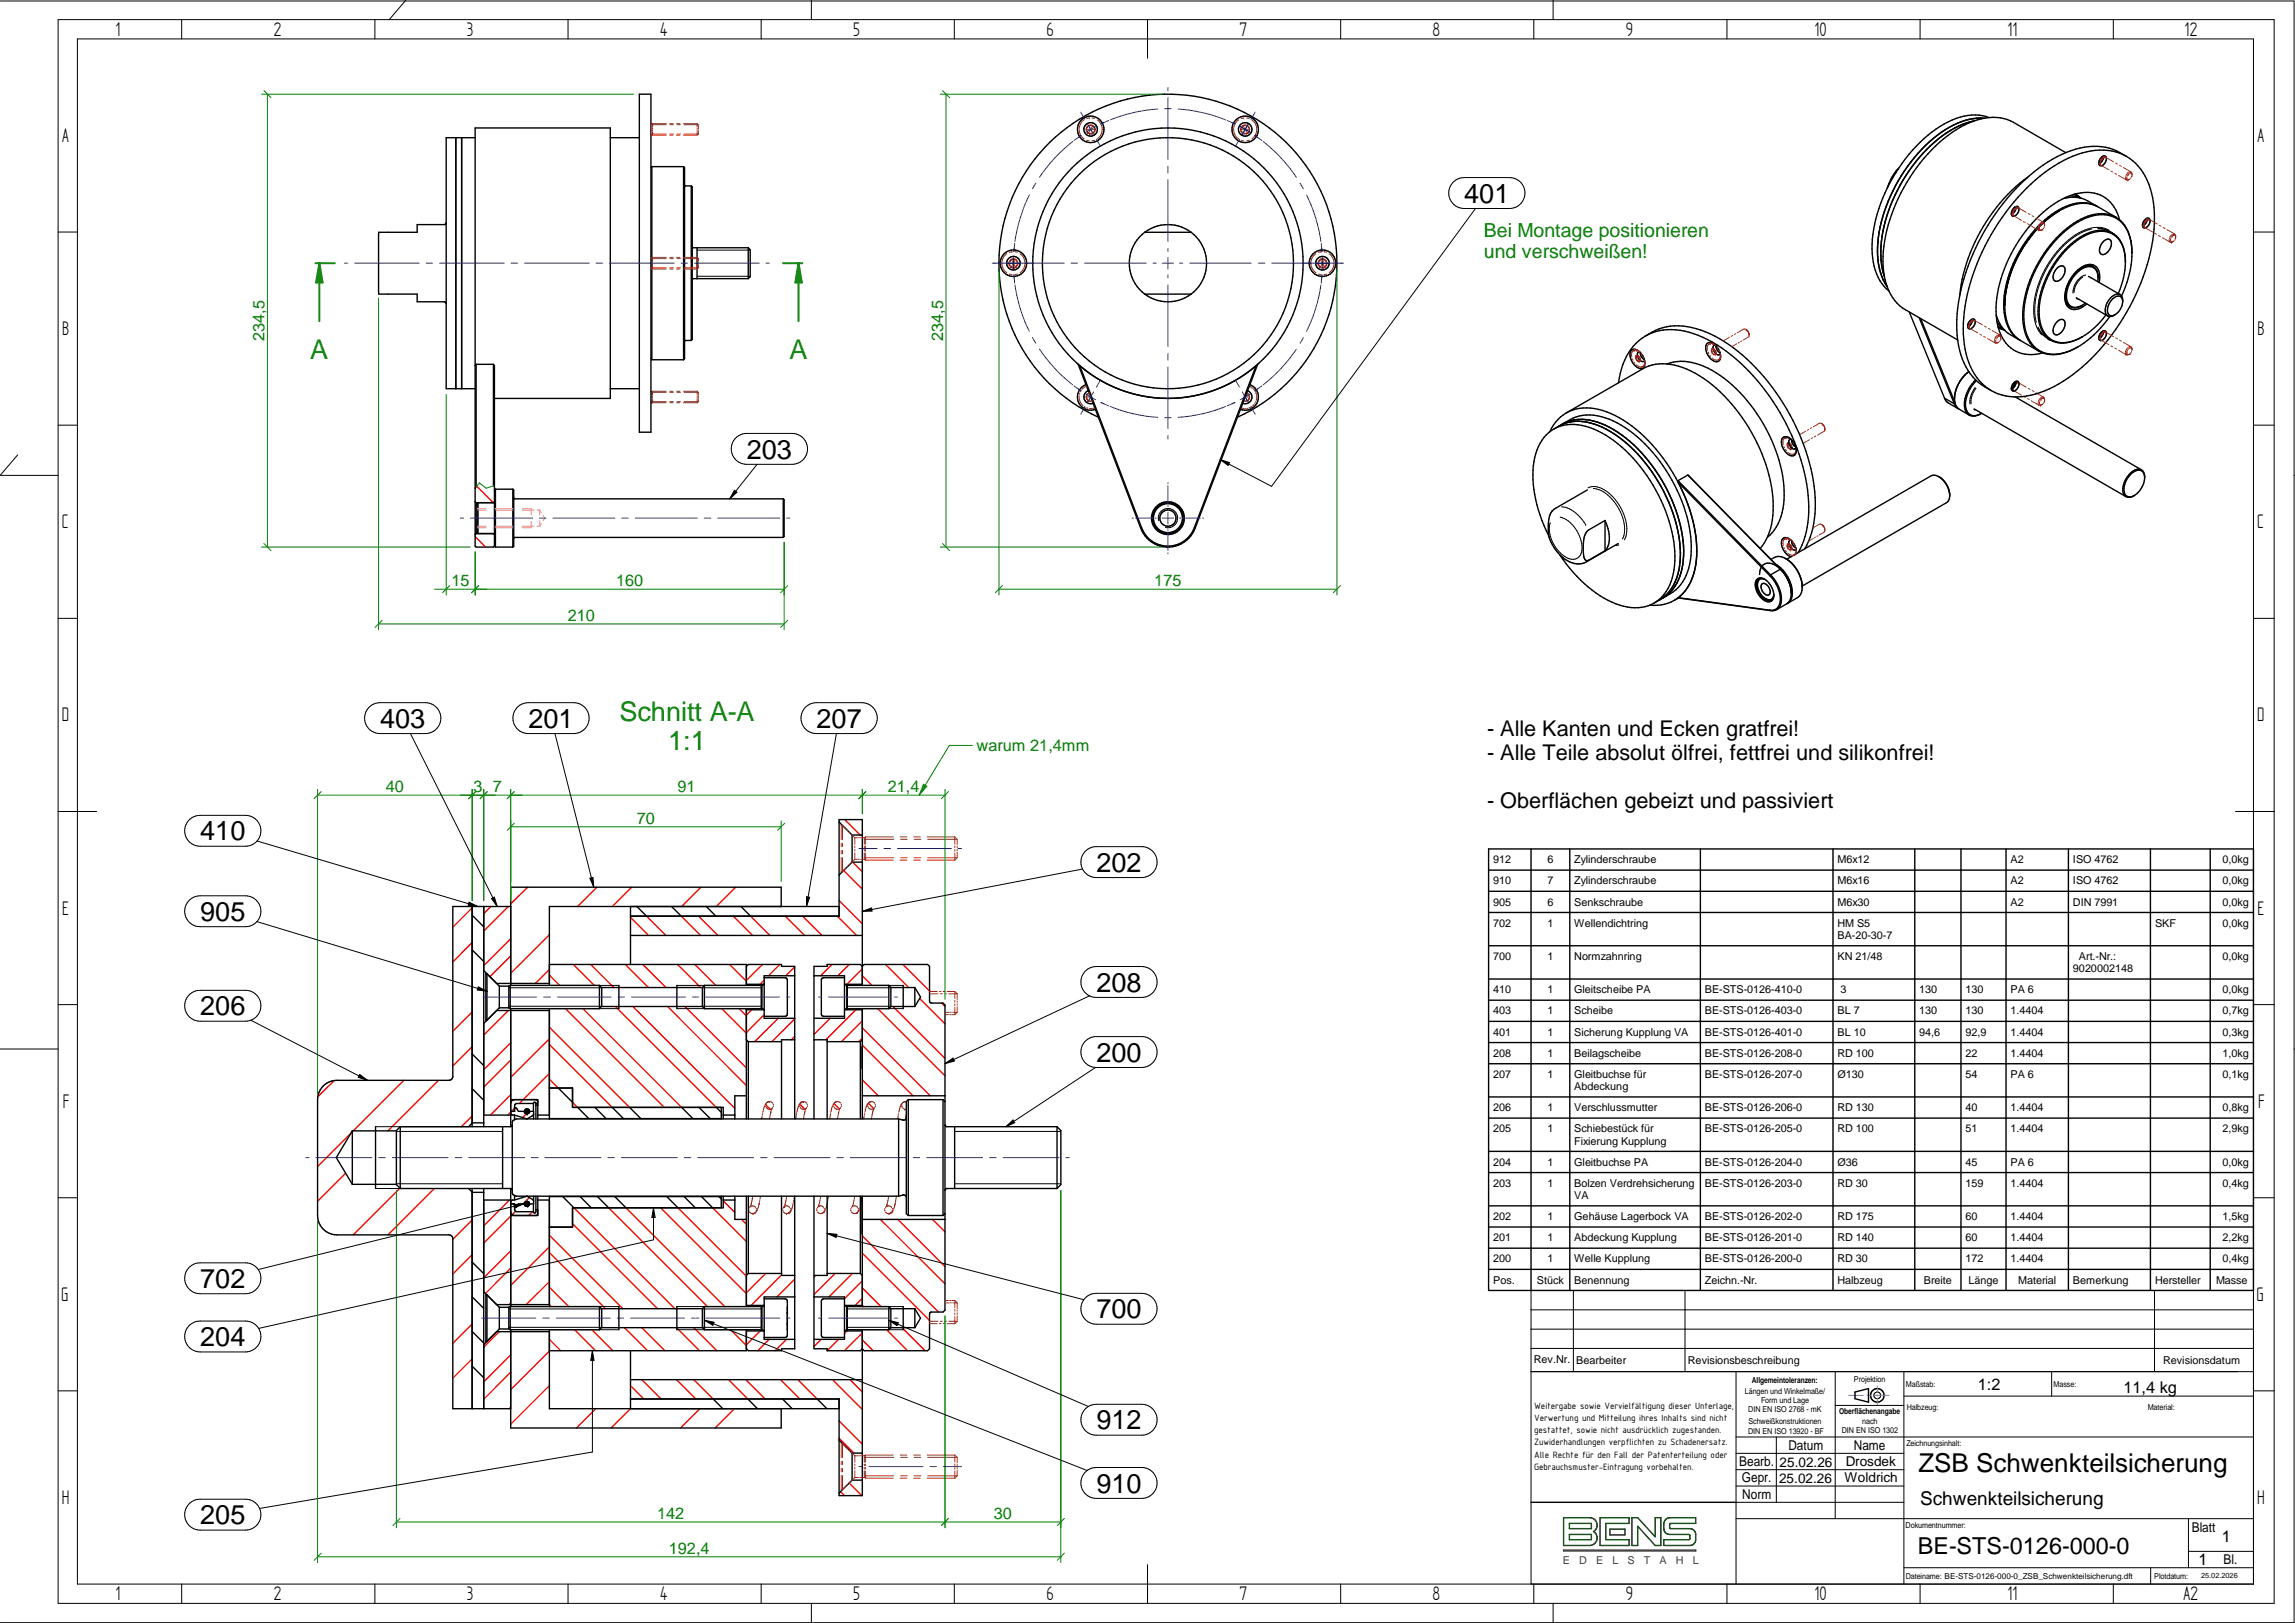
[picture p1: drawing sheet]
<svg xmlns="http://www.w3.org/2000/svg" width="594mm" height="420mm" viewBox="0 0 594 420" stroke-linecap="round" stroke-linejoin="round" font-family="sans-serif">
<defs><g id="words">
<g font-size="7">
<text x="379" y="52.5">401</text>
<text x="193.3" y="118.7">203</text>
<text x="98.4" y="188.4">403</text>
<text x="136.8" y="188.4">201</text>
<text x="211.3" y="188.4">207</text>
<text x="51.8" y="217.6">410</text>
<text x="283.8" y="225.7">202</text>
<text x="51.8" y="238.4">905</text>
<text x="283.8" y="256.7">208</text>
<text x="51.8" y="262.9">206</text>
<text x="283.8" y="274.8">200</text>
<text x="51.8" y="333.4">702</text>
<text x="283.8" y="341.3">700</text>
<text x="51.8" y="348.5">204</text>
<text x="283.8" y="370">912</text>
<text x="283.8" y="386.4">910</text>
<text x="51.8" y="394.6">205</text>
</g>
<g font-size="7" fill="#008000">
<text x="80.3" y="93">A</text>
<text x="204.4" y="93">A</text>
<text x="160.4" y="186.6">Schnitt A-A</text>
<text x="173" y="194.1">1:1</text>
</g>
<text font-size="6.7" x="496.6" y="381">ZSB Schwenkteilsicherung</text>
<text font-size="6" x="496.4" y="402.4">BE-STS-0126-000-0</text>
<g font-size="5.8">
<text x="29.9" y="9.3">1</text>
<text x="70.9" y="9.3">2</text>
<text x="120.9" y="9.3">3</text>
<text x="170.9" y="9.3">4</text>
<text x="220.8" y="9.3">5</text>
<text x="270.9" y="9.3">6</text>
<text x="320.9" y="9.3">7</text>
<text x="370.9" y="9.3">8</text>
<text x="420.9" y="9.3">9</text>
<text x="469.7" y="9.3">10</text>
<text x="519.7" y="9.3">11</text>
<text x="565.5" y="9.3">12</text>
<text x="16.1" y="36.8">A</text>
<text x="584.4" y="36.8">A</text>
<text x="16.1" y="86.8">B</text>
<text x="584.4" y="86.8">B</text>
<text x="16" y="136.8">C</text>
<text x="584.3" y="136.8">C</text>
<text x="16" y="186.8">D</text>
<text x="584.3" y="186.8">D</text>
<text x="16.1" y="236.8">E</text>
<text x="584.4" y="236.8">E</text>
<text x="16.2" y="286.8">F</text>
<text x="584.5" y="286.8">F</text>
<text x="15.9" y="336.8">G</text>
<text x="584.2" y="336.8">G</text>
<text x="16" y="389.3">H</text>
<text x="584.3" y="389.3">H</text>
<text x="29.9" y="414.3">1</text>
<text x="70.9" y="414.3">2</text>
<text x="120.9" y="414.3">3</text>
<text x="170.9" y="414.3">4</text>
<text x="220.8" y="414.3">5</text>
<text x="270.9" y="414.3">6</text>
<text x="320.9" y="414.3">7</text>
<text x="370.9" y="414.3">8</text>
<text x="420.9" y="414.3">9</text>
<text x="469.7" y="414.3">10</text>
<text x="519.7" y="414.3">11</text>
<text x="565.2" y="414.3">A2</text>
</g>
<g font-size="5.6">
<text x="385" y="190.5">- Alle Kanten und Ecken gratfrei!</text>
<text x="385" y="196.8">- Alle Teile absolut ölfrei, fettfrei und silikonfrei!</text>
<text x="385" y="209.3">- Oberflächen gebeizt und passiviert</text>
</g>
<g font-size="5" fill="#008000">
<text x="384.1" y="61.4">Bei Montage positionieren</text>
<text x="384.1" y="66.8">und verschweißen!</text>
</g>
<text font-size="4.9" x="497.1" y="389.6">Schwenkteilsicherung</text>
<g font-size="4.2" fill="#008000">
<text x="68.5" y="88.3" transform="rotate(-90 68.5 88.3)">234,5</text>
<text x="244.1" y="88.3" transform="rotate(-90 244.1 88.3)">234,5</text>
<text x="116.9" y="151.8">15</text>
<text x="159.5" y="151.8">160</text>
<text x="298.8" y="151.8">175</text>
<text x="147" y="160.8">210</text>
<text x="252.8" y="194.5">warum 21,4mm</text>
<text x="99.9" y="205.1">40</text>
<text x="122.5" y="205.1">3</text>
<text x="127.5" y="205.1">7</text>
<text x="175.4" y="205.1">91</text>
<text x="229.8" y="205.1">21,4</text>
<text x="164.9" y="213.3">70</text>
<text x="170.1" y="393.3">142</text>
<text x="257.3" y="393.3">30</text>
<text x="173.1" y="402.3">192,4</text>
</g>
<g font-size="4.2">
<text x="512" y="359.9">1:2</text>
<text x="549.6" y="360.5">11,4 kg</text>
<text x="575.2" y="399.2">1</text>
<text x="569.1" y="405.2">1</text>
</g>
<g font-size="3.5">
<text x="462.9" y="375.3">Datum</text>
<text x="479.9" y="375.3">Name</text>
<text x="450.2" y="379.5">Bearb.</text>
<text x="450.9" y="383.8">Gepr.</text>
<text x="460.5" y="383.9">25.02.26</text>
<text x="460.7" y="379.8">25.02.26</text>
<text x="477.5" y="383.6">Woldrich</text>
<text x="477.8" y="379.6">Drosdek</text>
<text x="451" y="388">Norm</text>
<text x="567.4" y="396.5">Blatt</text>
<text x="575.6" y="404.9">Bl.</text>
</g>
<g font-size="2.8">
<text x="386.5" y="223.5">912</text>
<text x="400.6" y="223.5">6</text>
<text x="407.5" y="223.5">Zylinderschraube</text>
<text x="475.7" y="223.5">M6x12</text>
<text x="520.4" y="223.5">A2</text>
<text x="536.6" y="223.5">ISO 4762</text>
<text x="575.3" y="223.5">0,0kg</text>
<text x="386.5" y="229">910</text>
<text x="400.6" y="229">7</text>
<text x="407.5" y="229">Zylinderschraube</text>
<text x="475.7" y="229">M6x16</text>
<text x="520.4" y="229">A2</text>
<text x="536.6" y="229">ISO 4762</text>
<text x="575.3" y="229">0,0kg</text>
<text x="386.5" y="234.4">905</text>
<text x="386.5" y="239.9">702</text>
<text x="400.6" y="234.4">6</text>
<text x="400.6" y="239.9">1</text>
<text x="407.5" y="234.4">Senkschraube</text>
<text x="407.5" y="239.9">Wellendichtring</text>
<text x="475.7" y="234.4">M6x30</text>
<text x="475.7" y="239.9">HM S5</text>
<text x="520.4" y="234.4">A2</text>
<text x="536.6" y="234.4">DIN 7991</text>
<text x="557.8" y="239.9">SKF</text>
<text x="575.3" y="234.4">0,0kg</text>
<text x="575.3" y="239.9">0,0kg</text>
<text x="475.7" y="243.1">BA-20-30-7</text>
<text x="386.5" y="248.5">700</text>
<text x="400.6" y="248.5">1</text>
<text x="407.5" y="248.5">Normzahnring</text>
<text x="475.7" y="248.5">KN 21/48</text>
<text x="536.6" y="251.7">9020002148</text>
<text x="538.2" y="248.5">Art.-Nr.:</text>
<text x="575.3" y="248.5">0,0kg</text>
<text x="386.5" y="257.2">410</text>
<text x="400.6" y="257.2">1</text>
<text x="407.5" y="257.2">Gleitscheibe PA</text>
<text x="441.3" y="257.2">BE-STS-0126-410-0</text>
<text x="476.5" y="257.2">3</text>
<text x="496.8" y="257.2">130</text>
<text x="508.8" y="257.2">130</text>
<text x="520.4" y="257.2">PA 6</text>
<text x="575.3" y="257.2">0,0kg</text>
<text x="386.5" y="262.6">403</text>
<text x="400.6" y="262.6">1</text>
<text x="407.5" y="262.6">Scheibe</text>
<text x="441.3" y="262.6">BE-STS-0126-403-0</text>
<text x="475.7" y="262.6">BL 7</text>
<text x="496.8" y="262.6">130</text>
<text x="508.8" y="262.6">130</text>
<text x="520.4" y="262.6">1.4404</text>
<text x="575.3" y="262.6">0,7kg</text>
<text x="386.5" y="268.1">401</text>
<text x="400.6" y="268.1">1</text>
<text x="407.5" y="268.1">Sicherung Kupplung VA</text>
<text x="441.3" y="268.1">BE-STS-0126-401-0</text>
<text x="475.7" y="268.1">BL 10</text>
<text x="496.8" y="268.1">94,6</text>
<text x="508.8" y="268.1">92,9</text>
<text x="520.4" y="268.1">1.4404</text>
<text x="575.3" y="268.1">0,3kg</text>
<text x="386.5" y="273.6">208</text>
<text x="400.6" y="273.6">1</text>
<text x="407.5" y="273.6">Beilagscheibe</text>
<text x="441.3" y="273.6">BE-STS-0126-208-0</text>
<text x="475.7" y="273.6">RD 100</text>
<text x="508.8" y="273.6">22</text>
<text x="520.4" y="273.6">1.4404</text>
<text x="575.3" y="273.6">1,0kg</text>
<text x="386.5" y="279.1">207</text>
<text x="400.6" y="279.1">1</text>
<text x="407.5" y="279.1">Gleitbuchse für</text>
<text x="441.3" y="279.1">BE-STS-0126-207-0</text>
<text x="475.7" y="279.1">Ø130</text>
<text x="508.8" y="279.1">54</text>
<text x="520.4" y="279.1">PA 6</text>
<text x="575.3" y="279.1">0,1kg</text>
<text x="386.5" y="287.7">206</text>
<text x="400.6" y="287.7">1</text>
<text x="407.5" y="282.2">Abdeckung</text>
<text x="407.5" y="287.7">Verschlussmutter</text>
<text x="441.3" y="287.7">BE-STS-0126-206-0</text>
<text x="475.7" y="287.7">RD 130</text>
<text x="508.8" y="287.7">40</text>
<text x="520.4" y="287.7">1.4404</text>
<text x="575.3" y="287.7">0,8kg</text>
<text x="386.5" y="293.2">205</text>
<text x="400.6" y="293.2">1</text>
<text x="407.5" y="293.2">Schiebestück für</text>
<text x="441.3" y="293.2">BE-STS-0126-205-0</text>
<text x="475.7" y="293.2">RD 100</text>
<text x="508.8" y="293.2">51</text>
<text x="520.4" y="293.2">1.4404</text>
<text x="575.3" y="293.2">2,9kg</text>
<text x="407.5" y="296.3">Fixierung Kupplung</text>
<text x="386.5" y="301.8">204</text>
<text x="400.6" y="301.8">1</text>
<text x="407.5" y="301.8">Gleitbuchse PA</text>
<text x="441.3" y="301.8">BE-STS-0126-204-0</text>
<text x="475.7" y="301.8">Ø36</text>
<text x="508.8" y="301.8">45</text>
<text x="520.4" y="301.8">PA 6</text>
<text x="575.3" y="301.8">0,0kg</text>
<text x="386.5" y="307.3">203</text>
<text x="400.6" y="307.3">1</text>
<text x="407.5" y="307.3">Bolzen Verdrehsicherung</text>
<text x="407.5" y="310.4">VA</text>
<text x="441.3" y="307.3">BE-STS-0126-203-0</text>
<text x="475.7" y="307.3">RD 30</text>
<text x="508.8" y="307.3">159</text>
<text x="520.4" y="307.3">1.4404</text>
<text x="575.3" y="307.3">0,4kg</text>
<text x="386.5" y="315.8">202</text>
<text x="400.6" y="315.8">1</text>
<text x="407.5" y="315.8">Gehäuse Lagerbock VA</text>
<text x="441.3" y="315.8">BE-STS-0126-202-0</text>
<text x="475.7" y="315.8">RD 175</text>
<text x="508.8" y="315.8">60</text>
<text x="520.4" y="315.8">1.4404</text>
<text x="575.3" y="315.8">1,5kg</text>
<text x="386.5" y="321.3">201</text>
<text x="400.6" y="321.3">1</text>
<text x="407.5" y="321.3">Abdeckung Kupplung</text>
<text x="441.3" y="321.3">BE-STS-0126-201-0</text>
<text x="475.7" y="321.3">RD 140</text>
<text x="508.8" y="321.3">60</text>
<text x="520.4" y="321.3">1.4404</text>
<text x="575.3" y="321.3">2,2kg</text>
<text x="386.5" y="326.8">200</text>
<text x="400.6" y="326.8">1</text>
<text x="407.5" y="326.8">Welle Kupplung</text>
<text x="441.3" y="326.8">BE-STS-0126-200-0</text>
<text x="475.7" y="326.8">RD 30</text>
<text x="508.8" y="326.8">172</text>
<text x="520.4" y="326.8">1.4404</text>
<text x="575.3" y="326.8">0,4kg</text>
<text x="386.5" y="332.3">Pos.</text>
<text x="397.8" y="332.3">Stück</text>
<text x="407.5" y="332.3">Benennung</text>
<text x="441.3" y="332.3">Zeichn.-Nr.</text>
<text x="475.7" y="332.3">Halbzeug</text>
<text x="498" y="332.3">Breite</text>
<text x="509.6" y="332.3">Länge</text>
<text x="522.4" y="332.3">Material</text>
<text x="536.6" y="332.3">Bemerkung</text>
<text x="557.8" y="332.3">Hersteller</text>
<text x="573.6" y="332.3">Masse</text>
<text x="397.1" y="353">Rev.Nr.</text>
<text x="408" y="353">Bearbeiter</text>
<text x="436.9" y="353">Revisionsbeschreibung</text>
<text x="559.9" y="353">Revisionsdatum</text>
</g>
<g font-size="2.8" fill="#3f3f3f">
<text x="404.6" y="404.9">E</text>
<text x="408.8" y="404.9">D</text>
<text x="413.2" y="404.9">E</text>
<text x="417.4" y="404.9">L</text>
<text x="421.3" y="404.9">S</text>
<text x="425.5" y="404.9">T</text>
<text x="429.6" y="404.9">A</text>
<text x="433.8" y="404.9">H</text>
<text x="438.2" y="404.9">L</text>
</g>
<g font-size="2.6">
<text x="397.1" y="364.8">Weitergabe sowie Vervielfältigung dieser Unterlage,</text>
<text x="397.1" y="367.9">Verwertung und Mitteilung ihres Inhalts sind nicht</text>
<text x="397.1" y="371.1">gestattet, sowie nicht ausdrücklich zugestanden.</text>
<text x="397.1" y="374.2">Zuwiderhandlungen verpflichten zu Schadenersatz.</text>
<text x="397.1" y="377.3">Alle Rechte für den Fall der Patenterteilung oder</text>
<text x="397.1" y="380.4">Gebrauchsmuster-Eintragung vorbehalten.</text>
</g>
<g font-size="2.1">
<text x="453.5" y="358.1">Allgemeintoleranzen:</text>
<text x="479.9" y="357.9">Projektion</text>
<text x="493.4" y="359">Maßstab:</text>
<text x="531.6" y="359">Masse:</text>
<text x="451.7" y="360.9">Längen und Winkelmaße/</text>
<text x="452.5" y="365.6">DIN EN ISO 2768 - mK</text>
<text x="455.9" y="363.2">Form und Lage</text>
<text x="493.6" y="365">Halbzeug:</text>
<text x="556" y="365.1">Material:</text>
<text x="452.5" y="371.1">DIN EN ISO 13920 - BF</text>
<text x="452.6" y="368.8">Schweißkonstruktionen</text>
<text x="476.1" y="366">Oberflächenangabe</text>
<text x="476.7" y="371.1">DIN EN ISO 1302</text>
<text x="482" y="368.7">nach</text>
<text x="493.5" y="374.3">Zeichnungsinhalt:</text>
<text x="493.3" y="395.5">Dokumentnummer:</text>
<text x="493.3" y="408.7">Dateiname: BE-STS-0126-000-0_ZSB_Schwenkteilsicherung.dft</text>
<text x="557.7" y="408.7">Plotdatum:</text>
</g>
<text font-size="1.9" x="569.8" y="408.6">25.02.2026</text>
</g></defs>
<g fill="none" stroke="#000" stroke-width=".26">
<path d="M.1 .3h593.7v419.8M15 5.1h573.7v410h-573.7zM20 10.1h563.3v400h-563.3zM47 5.1v5M97 5.1v5M105 .1l-4.3 5M147 5.1v5M197 5.1v5M210 .1v5M247 5.1v5M297 5.1v10M347 5.1v5"/>
<path d="M397 5.1v5M402 .1v5M447 5.1v5M497 5.1v5M547 5.1v5M15 60.1h5M180.4 71.5h13.8M180.4 64.7h13.8M583.3 60.1h5.4M4.6 117.8l-4.5 5.2M15 110.1h5M583.3 110.1h5.4"/>
<path d="M.1 123.1h14.9M593.8 123.1h.2M15 160.1h5M583.3 160.1h5.4M15 210.1h10M578.7 210.1h10M.1 271.6h14.9M15 260.1h5M583.3 260.1h5.4M593.8 271.6h.2M15 310.1h5M583.3 310.1h5.4"/>
<path d="M396.3 339.1h187M407.3 334.1v21M436.2 334.1v21M557.7 334.1v21M583.3 334.1h-187v76M396.3 355.1h187M396.3 349.1h187M396.3 344.1h187M449.4 355.1v55M475.1 355.1v38M492.8 355.1v55M531.1 355.1v6.3"/>
<path d="M15 360.1h5M449.4 376.2h43.4M449.4 372h133.9M459.8 372v16.9M475.1 363.8h17.7M492.8 361.4h90.5M583.3 360.1h5.4M449.4 380.5h43.4M449.4 384.7h43.4M449.4 388.9h43.4M449.4 393.1h133.9M566.5 393.1v12.7"/>
<path d="M47 410.1v5M97 410.1v5M147 410.1v5M197 410.1v5M210 415.1v5M247 410.1v5M297 405.1v10M347 410.1v5M397 410.1v5M402 415.1v5M447 410.1v5M492.8 405.8h90.5"/>
<path d="M497 410.1v5M547 410.1v5M556.7 405.8v4.3M566.5 401.6h16.8"/>
<circle cx="486" cy="361.2" r=".87"/>
</g>
<g fill="none" stroke="#000" stroke-width=".36">
<path d="M118 35.6v65M119.5 35.6v65M123 35.6h-7.5v65h7.5M158 35.6h7.5M165.5 24.4h3v87.5h-3zM115.5 57.6l-.1 .4-.4 .1h-7v2h-10v15.5v.5h10v2h7l.4 .2 .1 .3M168.7 43.1h8.2M168.7 43.1v50M168.7 43.1l-.2 .3M176.9 43.1v50M176.9 43.1l.3 .3v49.5l-.3 .2M177.2 47.9l.2 .2h1.5"/>
<path d="M178.9 48.1v40M178.9 48.1l.3 .3v39.5l-.3 .2M179.2 63.9l.2 .2h14.3M180.4 64.1v8M193.7 64.1v8M193.7 72.1h-14.3l-.2 .3M193.7 64.1l.5 .5v7l-.5 .5M123.2 94.3v31.8M123.2 94.3l-.2 .4M123.2 94.3h4.5M127.7 94.3v31.5M127.7 94.3l.3 .4v46.7"/>
<path d="M168.5 92.9l.2 .2M168.7 93.1h8.2M178.9 88.1h-1.5l-.2 .3M128 103.1h30v-70h-35v108.3l.2 .2h4.5l.3-.2M158 100.6h7.5M123 129.9l.2 .2M123.2 138.1l-.2 .3M123.2 138.1h4.5M123.2 130.1v8M123.2 130.1h4.5M123.7 130.1v8l-.2-.2v-7.5zM127.7 138.1l.3 .3z"/>
<path d="M128 129.9l-.3 .2zM128.2 126.6l-.2 .3M128.2 126.6h4.6M128.2 126.6v15M132.8 126.6l.2 .3v14.5l-.2 .2M132.8 126.6v15M133 128.9l.2 .2h69.5M202.7 129.1l.3 .3v9.5l-.3 .2M202.7 139.1h-69.5l-.2 .3M202.7 129.1v10M128 141.4l.2 .2M128.2 141.6h4.6"/>
<path d="M480.2 360.4l3.5-.9v3.5l-3.5-.9zM396.3 388.9h53.1"/>
<circle cx="485.9" cy="361.2" r="1.75"/>
</g>
<path d="M486 358.8v1.8M478.6 361.2h3.7M483.3 361.2h.9M485.2 361.2h3.8M486 361v.4M486 361.9v1.7" fill="none" stroke="#229aff" stroke-width=".26"/>
<path d="M404.7 392.9h6.8a1.94 1.94 0 0 1 1.9 1.4 1.94 1.94 0 0 1-.9 2.2 1.95 1.95 0 0 1 .9 2.2 1.95 1.95 0 0 1-1.9 1.4h-6.8zM406.2 397.2h5.7v1.4h-5.7zM406.2 394.4h5.7v1.3h-5.7zM414.2 392.9h7.5v1.5h-6v4.2h6v1.5h-7.5zM416.7 395.9h3.9v1.5h-3.9zM422.4 392.9h1.5l4.5 4.9v-4.9h1.5v7.2h-1.5l-4.5-5v5h-1.5zM431.1 393.5l.5-.5 .7-.1h6.6v1.5h-6.4l-.3 .3v.7l.3 .3h4.9l.7 .2 .5 .4a2.72 2.72 0 0 1 .3 2.3l-.3 .9-.8 .5-7.1 .1v-1.5h6.4l.3-.3v-.8l-.3-.3h-4.9l-.7-.1-.5-.4a3.5 3.5 0 0 1-.1-2.9z" fill="none" stroke="#004000" stroke-width=".36"/>
<path d="M404.7 401.3h34.2v.2h-34.2z" fill="none" stroke="#3f3f3f" stroke-width=".36"/>
<path d="M123 138.9l2.7 2.7M123.4 125.9l4.3 4.2" fill="none" stroke="#f00" stroke-width=".36"/>
<g fill="none" stroke="#9f5000" stroke-width=".26">
<path d="M168.5 32.1h.1M168.5 34.9h.1M168.7 34.9h.1M168.7 32.1h.1M168.8 34.7h3.6M168.8 32.3h3.6M168.8 32.1v.9M168.8 33.2v.2M168.8 33.6v.2M168.8 34.1v.8M168.8 34.9h.1M168.8 32.1h.1"/>
<path d="M168.9 35h.1M168.9 32v.9M168.9 33.2v.2M168.9 33.6v.2M168.9 34.1v.9M168.9 32h.1M168.9 32h3.6M168.9 35h3.6M173.4 35h.8M173.4 34.7h.9M173.4 32.3h.9M173.4 32h.8"/>
<path d="M175.1 35h.9M175.1 32h.9M175.2 34.7h.9M175.2 32.3h.9M176.9 35h3.6M176.9 32h3.6M177.1 34.7h3.7M177.1 32.3h3.7M180.5 32v.9M180.5 33.2v.2M180.5 33.6v.2M180.5 34.1v.9"/>
<path d="M180.5 32l.1 .1M180.5 34.9v.1M180.7 32.2l.1 .1M180.8 32.3v.7M180.8 33.2v.2M180.8 33.6v.2M180.8 34v.7M180.8 34.7l-.1 .1M168.5 66.7h.1M168.5 69.5h.1M168.7 69.5h.1M168.7 66.7h.1"/>
<path d="M168.8 69.3h3.6M168.8 67h3.6M168.8 66.7v.9M168.8 67.8v.2M168.8 68.3v.2M168.8 68.7v.8M168.8 69.5h.1M168.8 66.7h.1M168.9 69.6h.1M168.9 66.6v1M168.9 67.8v.2M168.9 68.3v.2"/>
<path d="M168.9 68.7v.9M168.9 66.6v.1M168.9 66.6h3.6M168.9 69.6h3.6M173.4 69.6h.8M173.4 69.3h.9M173.4 67h.9M173.4 66.6h.8M175.1 69.6h.9M175.1 66.6h.9M175.2 69.3h.9M175.2 67h.9"/>
<path d="M176.9 69.6h3.6M176.9 66.6h3.6M177.1 69.3h3.7M177.1 67h3.7M180.5 66.6v1M180.5 67.8v.2M180.5 68.3v.2M180.5 68.7v.9M180.5 66.6l.1 .1M180.5 69.6h.1M180.7 66.8l.1 .2M180.8 67v.7"/>
<path d="M180.8 67.9v.2M180.8 68.2v.2M180.8 68.6v.7M180.8 69.3l-.1 .1M168.5 101.4h.1M168.5 104.2h.1M168.7 104.2h.1M168.7 101.4h.1M168.8 104h3.6M168.8 101.6h3.6M168.8 101.4v.8M168.8 102.5v.2"/>
<path d="M168.8 102.9v.2M168.8 103.3v.9M168.8 104.2h.1M168.8 101.3v.1M168.9 104.2v.1M168.9 101.3v.9M168.9 102.4v.3M168.9 102.9v.2M168.9 103.4v.9M168.9 101.3h.1M168.9 101.3h3.6M168.9 104.3h3.6"/>
<path d="M173.4 104.3h.8M173.4 104h.9M173.4 101.6h.9M173.4 101.3h.8M175.1 104.3h.9M175.1 101.3h.9M175.2 104h.9M175.2 101.6h.9M176.9 104.3h3.6M176.9 101.3h3.6M177.1 104h3.7M177.1 101.6h3.7"/>
<path d="M180.5 101.3v.9M180.5 102.4v.3M180.5 102.9v.2M180.5 103.4v.9M180.5 101.3l.1 .1M180.5 104.2v.1M180.7 101.5l.1 .1M180.8 101.6v.7M180.8 102.5v.2M180.8 102.9v.2M180.8 103.3v.7M180.8 104l-.1 .1"/>
</g>
<g fill="none" stroke="#f0f" stroke-width=".26">
<path d="M123.5 136.2h2.3M123.5 132h2.3M123.5 131.6h2.3M123.5 136.6h2.3M128.2 136.2h4.6M128.2 131.6h4.6M128.2 136.6h4.6M128.2 132h4.6M135.2 136.2h3M135.2 131.6h2.3v1.7M135.2 132h3M137.5 135v1.6h-2.3"/>
<path d="M139 136.2h.7M139 132h.7M139.7 132l.5 .7M139.7 132v1.4M139.7 134.8v1.4M140.2 135.6l-.5 .6M140.6 133.5l.4 .6-.4 .7"/>
</g>
<path d="M128 125.7l-2.2 .7-1.7-1.4-1.1 1.4" fill="none" stroke="#008000" stroke-width=".26"/>
<path d="M86.7 68.1h-4v15M202.7 68.1h4" fill="none" stroke="#008000" stroke-width=".51"/>
<path d="M82.7 68.1l.8 5h-1.7z" fill="#008000"/>
<path d="M82.7 68.1l.8 5h-1.7zM206.7 68.1v15" fill="none" stroke="#008000" stroke-width=".51"/>
<path d="M206.7 68.1l.9 5h-1.7z" fill="#008000"/>
<path d="M81.7 68.1h1M206.7 68.1l.9 5h-1.7zM206.7 68.1h1" fill="none" stroke="#008000" stroke-width=".51"/>
<g fill="none" stroke="#f00" stroke-width=".36">
<path d="M122.2 235l-5 5M163.2 237.5l4.7 4.7M167.4 237.2l5 5M176.4 237.2l4.9 5M180.8 237.2l5 5M189.8 237.2l5 5M194.3 237.2l5 5M203.3 237.2l5 5M207.8 237.2l5 5M216.8 237.2l5 5M217.2 233.1l6 6M218.4 225.3l4.8 4.9"/>
<path d="M220.7 223.2l2.5 2.5M122.2 244l-5 5M86.5 279.7l-4.2 4.3M104.5 279.7l-13.1 13.1M113.5 279.7l-13.1 13.1M122.2 271l-5 4.9M122.2 262l-5 5M90.9 293.3l-8.7 8.7M122.2 288.9l-2.7 2.8M89.5 303.7l-7.3 7.3M103.5 307.6l-12 12.1M112.4 307.7l-12 12"/>
<path d="M122.2 315.8l-5 5.1M122.2 324.8l-5 5M122.2 351.8l-5 5M122.2 342.8l-5 5M217.6 386.2l1 1M219.8 383.9l3.3 3.3"/>
</g>
<path d="M122.2 236.9l3 3M122.2 245.9l3 3M122.2 272.8l3 3M122.2 281.8l3 3M122.2 326.7l3 3M122.2 335.7l3 3M122.2 344.7l3 3M122.2 353.7l3 3" fill="none" stroke="#000" stroke-width=".36"/>
<circle cx="223.2" cy="212.2" r=".18" fill="#f00"/>
<g fill="none" stroke="#f00" stroke-width=".36">
<path d="M218.7 212.2l4 4M127.1 234.7l-1.9 1.8M131.6 234.7l-6.4 6.3M136.6 229.7l-4.4 4.3M154.5 229.7l-5 5M163.5 229.7l-5 5M181.5 229.7l-5 5M190.4 229.7l-5 5M132.2 247.5l-5.4 5.4M132.2 243l-7 7M142.2 251l-3.6 3.6M142.2 242l-10 10"/>
<path d="M142.2 252.4l2.7 2.7M148.4 249.7l5.5 5.4M152.9 249.7l6 6M161.9 249.7l6 6M166.4 249.7l6 6M175.4 249.7l5.9 6M179.9 249.7l5.4 5.4M188.8 249.7l4.4 4.3M197.4 249.7l-4.2 4.1M197.8 253.7l-1.1 1.1M201.9 249.7l-3 2.9M205.7 250.3l-2.3 2.3"/>
<path d="M215.3 249.7l-2.9 2.9M219.8 249.7l-2.9 2.9M223.2 250.8l-4 4M223.2 252.6l2.5 2.5M229.2 249.7l6 6M233.7 249.7l6.9 6.8M238.1 258.5l6.5 6.5M243.7 259.7l.9 .8M131.6 261.6l-6.4 6.3M132.2 269.9l-7 7M132.2 274.4l-7 7M142.2 277.9l-7.8 7.8"/>
<path d="M142.2 268.9l-10 10M142.2 279.4l2.3 2.3M142.2 265.9l20.8 20.8M142.2 270.4l16.3 16.3M146.4 261.1l25.6 25.6M150.9 261.1l25.6 25.6M159.3 260.6l26.1 26.1M163.8 260.6l26.4 26.4M172.8 260.6l20.4 20.4M177.3 260.6l15.9 15.9M186.8 261.1l6.4 6.4M191.3 261.1l1.9 1.9"/>
<path d="M194.6 261.4l-1.4 1.4M197.8 262.7l-4.6 4.6M201.4 263.6l-6.1 6.1M205.7 268.3l-.9 .9M205.7 263.8l-5.9 5.9M214.9 263.6l-4.2 4.2M221.6 261.4l-7.8 7.8M223.2 268.7l-.9 1M223.2 264.2l-5.4 5.5M223.2 266.1l17.6 17.6M223.2 279.5l4.1 4.2M223.2 270.6l13.1 13.1"/>
<path d="M227.2 261.1l17.4 17.4M231.2 260.6l13.4 13.4M132.2 283.4l-5.2 5.3M133.4 286.7l-2 2M136.6 288l-1.3 1.3M137 287.6l-.2 .2M139.2 285.4l-.5 .5M148.2 285.4l1.3 1.3M187.2 288.5l.2 .2M198.2 286l1.2 1.1M207.1 285.9l1.2 1.2M215.9 285.7l1.3 1.4"/>
<path d="M224.8 285.6l1.4 1.4M131.9 310.7l-6.7 6.7M132.4 314.7l-7.2 7.1M133.5 313.6l-.9 .9M137 310l-1.6 1.7M137.9 313.7l-1 1M142.2 319.8l19 19M148.2 316.8l22 22M148.6 312.7l26.1 26.1M157.6 312.7l25.5 25.5M162 312.7l25.6 25.5M171 312.7l22.2 22.2"/>
<path d="M175.5 312.7l17.7 17.7M184.5 312.7l8.7 8.7M187.2 310.9l3 3M192 315.7l1.2 1.2M223.2 320l19.7 19.7M227.9 315.7l16.7 16.7M232.4 315.7l12.2 12.2M241.4 315.7l3.2 3.2M132.2 323.8l-7 7M132.2 328.3l-6.5 6.6M132.2 337.3l-.4 .4M142.2 331.8l-6 5.9"/>
<path d="M142.2 322.8l-10 10M142.2 337.7l.5 .5M142.2 324.3l14.5 14.5M142.2 333.2l5 5M198.2 329.7l-5 5M202.3 330.1l-7.9 7.8M205.7 335.6l-.1 .1M205.7 331.1l-4.6 4.6M211.2 330.2l-.5 .4M216.2 329.7l-5.5 5.4M220.7 329.7l-6.1 6M223.2 336.1l-1.8 1.8"/>
<path d="M223.2 331.6l-4.6 4.6M223.2 337.9l.3 .3M223.2 324.4l17.4 17.4M223.2 333.4l4.8 4.8M129.3 344.7l-4.1 4.1M132.2 350.8l-7 7M132.2 355.2l-7 7M142.2 346.7l3 3M142.2 349.7l-10 10M142.2 358.7l-10 10M148.7 344.2l5.5 5.5M153.2 344.2l5.4 5.5"/>
<path d="M161.6 343.7l6 6M163.2 358.7l3.4 3.5M166.1 357.2l5 5M166.1 343.7l6 6M175.1 357.2l5 5M175.1 343.7l6 6M179.6 357.2l5 5M179.6 343.7l6 6M188.6 357.2l5 5M189.1 344.2l4.1 4.1M193.1 357.2l5 5M196.8 344.6l-3.6 3.5"/>
<path d="M199.1 346.7l-2.9 3M202.1 357.2l4.9 5M203.6 346.7l-2.9 3M205.7 349.1l-.1 .1M206.5 357.2l5 5M212.6 346.7l-1.9 1.9M215.5 357.2l7.7 7.7M217.1 346.7l-3 3M219.3 344.6l-.7 .6M220 357.2l3.2 3.2M223.2 345.1l-4.6 4.6M223.2 346.9l2.8 2.8"/>
<path d="M229.5 344.2l5.5 5.5M233.5 343.7l6 6M132.2 364.2l-.4 .5M154.2 364.7l-5 5M163.2 364.7l-5 5M181.2 364.7l-5 5M190.1 364.7l-5 5M217.2 367.8l6 6M217.2 372.3l3.9 3.9"/>
</g>
<g fill="none" stroke="#000" stroke-width=".36">
<path d="M511 31.3a26.6 26.6 0 0 0-14.1 9.4 39.7 39.7 0 0 0-10 25.5l.2 2.3 .7 3.1M513.6 30.6a18.7 18.7 0 0 0-13.2 5.3 41.5 41.5 0 0 0-14.4 28 16.5 16.5 0 0 0 2.5 10.2M514.9 30.4a13.7 13.7 0 0 0-11.6 1.7 36.7 36.7 0 0 0-12.6 12.6M534.7 39.5l-13.5-7.8a12.7 12.7 0 0 0-11.5 .1 39.7 39.7 0 0 0-18.3 19.5 34 34 0 0 0-3.5 21.1 11.8 11.8 0 0 0 5.3 7.8l13.6 7.8M488.6 48.6a33.1 33.1 0 0 0-3.7 19.3 11.9 11.9 0 0 0 4.1 7.4M490.7 44.7l-2.1 3.9M490.9 44.2l-1.4 2.2-.9 2.2M490.9 44.2l-.2 .5M491.1 44l-.2 .2M491.4 43.7l-.5 .5M521.5 53.7a.73 .73 0 0 1 1-.1 .73 .73 0 0 1 0 1.1 1.31 1.31 0 0 1-1.7 1.1 1.83 1.83 0 0 1 .7-2.1zM521.8 53.5l-.6 1.2-.5 .7"/>
<path d="M521.9 53.5a2.11 2.11 0 0 1-1.2 2M525 45.8a44.8 44.8 0 0 0-17.7 30.6M531.3 55.8a30.2 30.2 0 0 0-8.2 9.3M533.1 54.5a10.7 10.7 0 0 1 9.3-1.3l5.3 3M533.1 54.5l-1.1 .7M533.1 54.5a28.3 28.3 0 0 0-10 10.6M534.1 51.4a8.4 8.4 0 0 1 6.3 .6l2.4 1.4M535.8 50.7a9.3 9.3 0 0 1 10.5 1.6l1.4 2.1 1 2.5M535.8 50.7a31.1 31.1 0 0 0-15.2 15.1 28.9 28.9 0 0 0-3.5 18.1 8.8 8.8 0 0 0 8.9 7.9l2.8-.4M535.8 50.7l1.5 .1 1.4 .5M536.9 50.3l1 .5M537 50.3l.9 .5"/>
<path d="M537.3 50.2l1.2 .9M537.9 50.8l.7 .4M543 53.5a9.8 9.8 0 0 0-10 .8 31.2 31.2 0 0 0-14.3 24.5 10 10 0 0 0 4.1 9.2M543.1 59.1a6.3 6.3 0 0 1 3.8 1.3M544.1 40.6a.73 .73 0 0 1 1-.1 .73 .73 0 0 1 .1 1.1 1.28 1.28 0 0 1-1.8 1.1 1.81 1.81 0 0 1 .7-2.1zM544.4 40.4l-1.1 1.9M544.5 40.4a2.11 2.11 0 0 1-1.2 2.1M547.7 56.2a10 10 0 0 0-10 1 31.1 31.1 0 0 0-14.1 25.6 9.7 9.7 0 0 0 4.1 8.1M547.7 56.2a9.1 9.1 0 0 1 4 7.1M550.5 40.5a16.2 16.2 0 0 0-15.1 .5 48.7 48.7 0 0 0-20.8 21.2 47.6 47.6 0 0 0-6.3 25.6 16.9 16.9 0 0 0 6.3 12.8l.8 .5M550.5 40.5a15.5 15.5 0 0 1 6.9 12 46.3 46.3 0 0 1-6.1 26.9 49.5 49.5 0 0 1-20.8 21.2 16.9 16.9 0 0 1-14.2 1l-.9-.5M550.5 40.5a15.5 15.5 0 0 0-15.6-1 44.9 44.9 0 0 0-19.4 17.3 52.2 52.2 0 0 0-9 27.3 19.6 19.6 0 0 0 4.9 14.2l1.5 1.3 2.5 1.5"/>
<path d="M555.2 56.9a.77 .77 0 0 1 1.1-.4 .77 .77 0 0 1 .2 1.2 1.32 1.32 0 0 1-1.8 1.1l-.1-.7zM555.7 56.5l-.3 .9-.8 1M555.8 56.5a2.11 2.11 0 0 1-1.2 2M296.3 76.1a10 10 0 0 0 12 0M296.3 60.1h12M296.3 76.1h12M296.3 60.1a10 10 0 0 0 0 16M308.3 60.1a10 10 0 0 0-12 0M308.3 60.1a10 10 0 0 1 0 16M519 79.1a10.1 10.1 0 0 0 4.1 9.1l4.6 2.7M519 78.9v.2M523.1 65.1a28.2 28.2 0 0 0-4.1 14"/>
<path d="M523.1 65.1a30.7 30.7 0 0 0-4.1 12.9M532.4 69.5a1.13 1.13 0 0 1 1.1-.7 1.13 1.13 0 0 1 1 .8 2.9 2.9 0 0 1-2.4 3.2 1.48 1.48 0 0 1-.4-2.2zM534.9 78.8l1 .6M537.5 77.1l8.1 4.7M538.4 79.4l-1.4 .3-1.1-.3M539 79l-.7 .4M539.8 78.5l-1 .6M540.6 71.5l8.2 4.8M540.9 68.5a2.99 2.99 0 0 1 2.1 2.2M541.7 68.9a4.4 4.4 0 0 0-4.7 2 7.9 7.9 0 0 0-2 7.6l.9 .9M542.9 70.7a2.36 2.36 0 0 0-3.7-1.3 8.5 8.5 0 0 0-4.1 8.6 2.25 2.25 0 0 0 3.2 1.4M542.9 70.7l.2 1-.1 1.2"/>
<path d="M543 70.7l.1 1.2M543.4 73.1a3.6 3.6 0 0 0-1.6-4.5 5.1 5.1 0 0 0-4.9 2.3 8.3 8.3 0 0 0-2 8 2.75 2.75 0 0 0 4.2 .5l1.1-.7M544.4 62.6a1.12 1.12 0 0 1 1.1-.7 1.12 1.12 0 0 1 1 .8 2.94 2.94 0 0 1-2.4 3.2 1.5 1.5 0 0 1-.4-2.3zM548.3 76a17.5 17.5 0 0 0 1.1-12.5 6.1 6.1 0 0 0-8.4-3.3 22.7 22.7 0 0 0-11.9 13.1 15.9 15.9 0 0 0-.6 12.2l.8 1.2 1.6 1.4M548.8 76.2a3.1 3.1 0 0 1-.2 4.2 2.04 2.04 0 0 1-2.7 1 3.5 3.5 0 0 1 2.7-4.7l.5 .2 .4 1M548.8 76.2a3.1 3.1 0 0 0-3.3 2.2 2.79 2.79 0 0 0 .1 3.4M550.2 67a7.3 7.3 0 0 0-3.9-6.7 9.5 9.5 0 0 0-9.1 2.3 24.8 24.8 0 0 0-9.4 18.7 7 7 0 0 0 4.4 7.2l1.4 .2 1.4-.1 2.4-.6M550.2 67.7v.1M551.7 63.3l.2 1M551.7 63.4a8.1 8.1 0 0 0-6-7.7 13.5 13.5 0 0 0-10.5 3.6 31.1 31.1 0 0 0-11.3 23.3 9 9 0 0 0 5.3 8.7 11.8 11.8 0 0 0 10.2-2.5 28.9 28.9 0 0 0 6.7-6.8M551.8 64.3a25.2 25.2 0 0 1-2.6 12.3M551.9 64.3v1.3"/>
<path d="M279.5 94.7a35 35 0 0 0 45.7 0M279.5 94.7l16 41.8M279.5 94.7l-.4-.4 16.1 42.3M281.1 99.6a3.4 3.4 0 0 0-2 4.4 3.4 3.4 0 0 0 4.4 2M323.5 99.6a3.4 3.4 0 0 1 2 4.4 3.4 3.4 0 0 1-4.4 2M325.2 94.7l-16 41.8M325.2 94.7l.4-.4-16.2 42.3M494.2 80.8l9.2 22.3M496.8 82.3l9.1 22.2M497.2 82.5l8.8 21.6M508.7 97l-1.3 1.7-.9 1.8M509.1 96.6l.5-.4a9 9 0 0 0-3.2 4.3"/>
<path d="M509.5 83.8l.1 .4M509.9 83.1a.77 .77 0 0 1 1.1-.4 .77 .77 0 0 1 .2 1.1 1.32 1.32 0 0 1-1.7 1.1l-.2-.7zM510.4 82.7l-1.1 1.9M510.6 82.6a2.06 2.06 0 0 1-1.2 2.1M511.4 98.3a8.1 8.1 0 0 0-2.5 8.2l.8 .9M511.6 98.5a7.8 7.8 0 0 0-2.5 7.9 2.26 2.26 0 0 0 3.4 .9M516.7 81.5a8.1 8.1 0 0 0 3.7 5.1l2.6 1.5M516.9 83.3l1 1.3 1.1 1M517.2 84.4l1.6 1M517.2 84.6l.9 .5M517.3 84.8l1.4 .6M521.7 98.8a.7 .7 0 0 1 .9 .2 .7 .7 0 0 1-.1 .9 1.31 1.31 0 0 1-1.7 1.1l-.1-.4"/>
<path d="M521.7 98.8l-.8 .9-.2 .9M521.8 98.8l-.6 1.2-.5 .6M521.9 98.7a2.11 2.11 0 0 1-1.2 2.1M527.6 84.8l1.3 1.9 2 1.4M532.4 83.4a1.12 1.12 0 0 1 1.1-.7 1.12 1.12 0 0 1 1 .8 2.9 2.9 0 0 1-2.4 3.2 1.5 1.5 0 0 1-.4-2.3zM537.9 89.8a10.4 10.4 0 0 1-10.2 1.1M539 87.2l-1 .5M544.1 85.9a.73 .73 0 0 1 1-.1 .73 .73 0 0 1 .1 1 1.47 1.47 0 0 1-1.6 1.3 1.57 1.57 0 0 1 .5-2.2zM544.4 85.7l-1.1 1.9M544.5 85.7a2.11 2.11 0 0 1-1.2 2M545.1 81.5a16.5 16.5 0 0 1-10.9 7.3l-2.1-.2-1.2-.5M547.5 81.5l-1 .4-.9-.1"/>
<path d="M281.7 101.1a1.76 1.76 0 0 0-1 2.3 1.76 1.76 0 0 0 2.2 1M284.3 108a43.8 43.8 0 0 1-16.4-66.9 43.8 43.8 0 0 1 68.9 0 43.8 43.8 0 0 1-16.5 66.9M323 101.1a1.76 1.76 0 0 1 1 2.3 1.76 1.76 0 0 1-2.3 1M503.4 103.1l2.5 1.4M503.4 103.1l.6 1 2.9 1.7M505.9 104.5l.5 .8 .6 .6M506 102.4v1.7M506 102.4l-.1 .8M506 104.1l.3 1 .6 .6 2.8 1.7M506.2 104.5h-.3M506.4 100.5l-.4 1.9M506.5 100.5l-.5 1.9"/>
<path d="M511 105.9l39.3 22.7M512.9 107.1h-.2M513 107l-1.7 .7h-.8l-.8-.3M521.6 102.7l32.7 18.9M295.2 136.6a7.5 7.5 0 0 0 7.1 5 7.5 7.5 0 0 0 7.1-5M295.5 136.5l-.3 .1M309.2 136.5l.2 .1M309.2 136.5a7.3 7.3 0 0 1-6.9 4.9 7.3 7.3 0 0 1-6.8-4.9M551.4 123a2.41 2.41 0 0 1 3.2-.9 4.1 4.1 0 0 1-.7 4.9 2.99 2.99 0 0 1-3.3 1.5 3.2 3.2 0 0 1-.2-4.2zM552.5 128.3l-1.1 .4-1.1-.1M555.2 123.6a1.76 1.76 0 0 0-.8-1.9 1.76 1.76 0 0 0-2.1 .2 5.8 5.8 0 0 0-2.6 5.8l.6 .9M217.2 212.8l3.4 3.4"/>
<path d="M220.6 216.2v7M220.6 216.2h2.6M385.3 219.8h198v114.3h-198zM396.3 219.8v114.3M406.4 219.8v114.3M440.2 219.8v114.3M474.5 219.8v114.3M495.7 219.8v114.3M507.6 219.8v114.3M519.3 219.8v114.3M535.4 219.8v114.3M556.7 219.8v114.3"/>
<path d="M572.1 219.8v114.3M122.2 234.7v57M125.2 234.7v57M132.2 234.7h-15v44l-.2 .6-.8 .4h-29a5 5 0 0 0-5 5v30a5 5 0 0 0 5 5h29.3a.98 .98 0 0 1 .7 1v44h15M163.2 237.2h54v-25h6v42.9M163.2 234.7v15M164.9 234.7l2.5 2.5M173.8 234.7l2.6 2.5M182.8 234.7l2.5 2.5M191.8 234.7l2.5 2.5M202.2 234.7v-5h-70v25.4M217.2 234.7h-75v20.4"/>
<path d="M220.6 223.2l-3.4 3.3M220.6 223.2h2.6M385.3 225.3h198M385.3 230.7h198M385.3 236.2h198M125.2 251.2l4.1 4.1M125.8 252.1h.3v12h-.3zM129.3 255.3v5.6M129.3 255.3h2.4M131.7 255.3v5.6M132.1 255.1v6M132.1 255.1h23.1"/>
<path d="M132.1 255.1l-.4 .2M142.2 249.7h51v5.4M142.2 254.6h-13.6M155.2 255.1v6M155.2 255.1l.6 .6v4.8l-.6 .6M155.7 255.7h26.1M160.2 255.1v6M163.2 242.2h60M175.2 255.1v6M181.8 255.7v4.9M182.3 255.1l-.5 .6M182.3 255.1h14.8"/>
<path d="M182.3 255.1v6M193.2 250.2l.5-.5h8.6v.5h3.4v39.5M193.2 254.8h4.6M197.1 255.1v6M197.8 254.7l-.7 .4M197.8 253.1h5.4l.4 .2 .2 .4v9l-.6 .4h-5.4M205.7 252.6h-7.9v11h7.9M210.7 252.6h7.9v11h-7.9M218.6 253.1h-5.4l-.4 .2-.2 .4 .1 9 .5 .4h5.4M218.6 254.7l.7 .4M218.6 254.8h4.6M219.3 255.1v6"/>
<path d="M219.3 255.1h10.8M230.1 255.1v6M230.1 255.1l.5 .6M230.6 255.7h6.2M230.6 255.7v4.9M233.8 255.1v6M236.8 255.7v4.9M236.8 255.7l1.5 2.4-1.5 2.5M385.3 244.8h198M385.3 253.4h198M385.3 258.9h198M129.3 260.9h2.4"/>
<path d="M129.3 260.9l-3.2 3.2M131.7 260.9l.4 .2M132.1 261.1h23.1M132.2 261.1v30.6M142.2 261.1v28.6M142.2 261.6h-13.6l-3.4 3.4M155.7 260.6h26.1M181.8 260.6l.5 .5M182.3 261.1h14.9l.6 .3M193.2 261.4h4.6M193.2 269.2l.5 .5M193.2 261.1v28.6"/>
<path d="M193.7 269.7v20M193.7 269.7h8.6M197.8 261.4v.1M205.7 269.2h-3.4v20.5M210.7 269.2h3.4v20.5M214.1 269.7h8.6M218.6 261.4h4.6M222.7 269.7v20M223.2 270.9v5.5M223.2 269.2l-.5 .5M223.2 261.1v28.6M230.1 261.1h-10.9l-.6 .4"/>
<path d="M230.6 260.6h6.2M230.6 260.6l-.5 .5M385.3 264.4h198M385.3 269.9h198M385.3 275.4h198M91.2 292.8v13.8M91.2 292.8l-4.1 6.9 4.1 6.9M97.2 291.7v16M102.6 292.8h-11.4M103.6 291.7l-1 1v14l1 1M103.6 291.7v16M122.2 290.7l-.9 1"/>
<path d="M122.2 290.7h3M125.2 288.7h7M130.1 291.7v16M132.2 284.7h7v5M132.2 288.2l.3 .4 .7 .1M132.6 291.2l-.1 .3-.4 .2h-28.5M133.2 284.7h-.3a.98 .98 0 0 0-.7 1M133.2 288.7v1.2M133.2 286.7l.5 .2 .5 .8h1.6M135.8 287.7v.2M135.8 287.7l.1 .3M135.8 287.9l.1 .1"/>
<path d="M135.8 287.9l.3 .3M135.9 288v.1M135.9 288.1l.2 .1M136 288.1l.3 .2M136 287.8l.1 .1M136 287.3l-.2 .4M136.1 287.4l-.1 .4M136.1 287.8l.4-.1 .3 .1M136.1 287.8l.1 .2M136.1 287.9l.1 .1M136.1 287.9l.4-.2 .2 .2M136.1 288.2l.2 .1"/>
<path d="M136.1 288.2l.4 .1M136.1 287.9h.6M136.2 288h.4M136.2 288h.1M136.2 288h.3M136.3 288.3h.2M136.6 287.3h.1M136.6 287.3l.1 .1M136.7 287.2h.1M136.7 288h-.1M136.7 287.8l.1 .1M136.7 287.4l.1 .4"/>
<path d="M136.7 287.2l.1 .1M136.7 287.8a.38 .38 0 0 0-.3-.2 .38 .38 0 0 0-.3 .2M136.7 287.9v.1M136.7 288.2l-.2 .1M136.8 287.8l-.1 .1M136.8 287.6v.1M136.8 287.6a.38 .38 0 0 0-.5-.3 .38 .38 0 0 0-.2 .5M136.8 287.7l-.1 .2M136.9 288.1l-.2 .1M136.9 287.4l.1 .2M137 287.9l-.1 .2M137 287.6v.1"/>
<path d="M137 287.6a.63 .63 0 0 0-.8-.5 .63 .63 0 0 0-.4 .8M137 287.6v.2M138.1 285.7h-4.5l-.4 .6v1.4h-1M138.1 285.7v4M138.1 285.7l.3-.4 .3 .4v4M138.1 288.4l-.2 .4-1.5 .9-3.2-1M138.1 287.7h-1.1v.2M138.7 286.2h.5M138.7 284.7l.4 .1 .1 .4M139.2 288.7h3M142.2 281.7h6v5h39v3M142.2 289.6h44.5"/>
<path d="M144.5 281.7l3.7 3.7M149.5 286.7l2.9 2.9M154 286.7l2.9 2.9M158.5 286.7l2.9 2.9M163 286.7l2.9 2.9M176.5 286.7l2.9 2.9M180.9 286.7l2.9 2.9M185.4 286.7l1.3 1.3M186.7 286.7v3M187.2 288.7h3M193.2 283.7h-3v6M210.7 289.7v-39.5h3.4v-.5h8.6l.5 .5 .5-.5h16.4l.5 .5 .1 9.2 .4 .3h3l.5 .5v79l-.5 .5h-3l-.4 .3-.1 9.2-.5 .5h-16.4l-.5-.5-.5 .5h-8.6v-.5h-3.4v-39.5"/>
<path d="M223.2 283.7h21.4M232.6 289.7h-98.9l-.8 .3-.3 .5v18.4l.3 .4 .8 .4h98.9M232.6 289.7v20M234.6 289.4l-.2 .4-.4 .2-1.4-.3M235.1 284.7h9M235.1 284.7l-.5 .5v29l.5 .5M235.1 284.7v30M244.1 284.7l.5 .5M244.1 284.7v30M244.6 291.2l.2 .3 .3 .2h28.5M247.1 291.7v16M273.6 291.7l1 1v14l-1 1"/>
<path d="M273.6 291.7v16M385.3 284h198M385.3 289.5h198M385.3 298.1h198M91.2 306.6h11.4M103.6 307.7h28.5l.4 .1 .1 .4M121.3 307.7l.9 .9M122.2 307.7v57M122.2 308.7h3M125.2 310.7h7M125.2 307.7v57M132.2 313.7l.2 .6 .8 .4"/>
<path d="M132.2 307.7v30.5M132.2 311.7h1v1.4l.4 .5 4.5 .1M133.2 310.7l3.2-1 1.5 .8 .2 .5M133.2 310.7h-.7l-.3 .5M133.2 309.5v1.2M135.8 311.6v.2M135.8 311.7h-1.6l-.5 .8-.5 .2M135.8 311.7l.1 .1M135.9 311.8v.1M135.9 311.9v.1M135.9 312h.1M136 311.2l-.2 .5"/>
<path d="M136 311.6v.1M136 311.6l.1 .4M136 311.6l.1 .1M136 311.7l.2 .3 .4-.1M136 311.5v.1M136.1 311.7l.1 .2M136.1 311.7l.2 .3 .4-.1M136.1 311.7h.1M136.1 311.5l-.1 .2M136.1 311.6v.1M136.1 311.6l.2 .2M136.1 311.5a.38 .38 0 0 0 .3 .3 .38 .38 0 0 0 .3-.2"/>
<path d="M136.1 311.7l.5 .2M136.1 311.4l-.1 .1M136.1 311.5a.37 .37 0 0 0 .3 .2 .37 .37 0 0 0 .4-.2M136.1 311.7l.3 .2M136.1 311.1l-.3 .6M136.1 311.4l.2 .2 .4-.1M136.1 311.4h.6M136.2 311.3l-.1 .2M136.2 311.8l.1 .1M136.2 311.3l-.1 .1M136.2 311.3h.1M136.2 311.3h.4"/>
<path d="M136.3 311.3h-.1M136.3 311.3h.3M136.5 311.3h.1M136.5 311l-.4 .1M136.5 311l.2 .1M136.5 311l.4 .2M136.6 311.3l.1 .1M136.7 311.4v.1M136.7 311.7l-.4 .1M136.7 311.4h-.5M136.7 311.7l-.4 .2M136.7 312.1h.1"/>
<path d="M136.7 311.8l-.1 .2M136.7 311.4l.1 .1M136.7 311.6h.1M136.8 311.8l-.3 .1M136.8 311.7h-.1M136.8 311.8l-.1 .1M136.8 311.6v.1M136.8 311.8l-.1 .3M136.8 311.5v.1M136.8 311.6v.2M136.8 311.7l-.1 .1M136.8 311.6l-.2 .3"/>
<path d="M136.8 311.6h.1M136.8 311.2h.1M136.9 311.2l.1 .6M136.9 311.2l.1 .2M136.9 311.9l-.2 .2M137 311.4v.4M137 311.4v.3h1.1M137 311.8a.64 .64 0 0 1-.6 .5 .64 .64 0 0 1-.6-.5M138.1 309.7v4M138.7 313.2h.5M138.7 309.7v4l-.3 .3-.3-.3M139.2 314.2l-.1 .3-.4 .2"/>
<path d="M139.2 309.7v5h-7M139.2 310.7h3M142.2 309.8h44.5M142.2 309.7v28.5M145.7 309.8l2.9 2.9M150.2 309.8l2.9 2.9M154.7 309.8l2.9 2.9M159.1 309.8l2.9 2.9M172.6 309.8l2.9 2.9M177.1 309.8l2.9 2.9M181.6 309.8l2.9 2.9M186.1 309.8l.6 .6"/>
<path d="M186.7 309.7v3M187.2 309.7v3h-39v5h-6M187.2 310.7h3M190.2 309.7v6h3M193.2 309.7v28.5M193.7 309.7v20M202.3 309.7v20.5h3.4M205.7 309.7v39.5h-3.4v.5h-8.6l-.5-.5M214.1 309.7v20.5h-3.4M222.7 309.7v20M223.2 309.9v9.5M223.2 309.7v28.5"/>
<path d="M223.2 315.7h21.4M232.6 309.7l1.4-.3 .4 .1 .2 .5M235.1 314.7h9M244.6 314.2l-.5 .5M273.6 307.7h-28.5l-.3 .1-.2 .4M385.3 303.6h198M385.3 312.2h198M385.3 317.6h198M125.2 334.4l4.1 4M125.8 335.2h.3v12h-.3zM128.6 337.7h13.6M129.3 338.4v5.6"/>
<path d="M129.3 338.4h2.4M131.7 338.4v5.6M132.1 338.2v6M132.1 338.2h23.1M132.1 338.2l-.4 .2M155.2 338.2v6M155.2 338.2l.6 .7v4.7l-.6 .6M155.7 338.8h26.1M160.2 338.2v6M175.2 338.2v6M181.8 338.8v4.9M182.3 338.2l-.5 .6"/>
<path d="M182.3 338.2h14.8M182.3 338.2v6M193.2 337.9h4.6M193.7 329.7h8.6M193.7 329.7l-.5 .5M197.1 338.2v6M197.8 337.8l-.7 .4M197.8 336.2h5.4l.4 .2 .2 .4v8.9l-.2 .4-.4 .1h-5.4M205.7 335.7h-7.9v11h7.9M210.7 335.7h7.9v11h-7.9M214.1 329.7h8.6M218.6 336.2h-5.4l-.4 .2-.2 .4v8.9l.2 .4 .4 .1h5.4"/>
<path d="M218.6 337.8l.7 .4M218.6 337.9h4.6M219.3 338.2v6M219.3 338.2h10.8M222.7 329.7l.5 .5M230.1 338.2v6M230.1 338.2l.5 .6M230.6 338.8v4.9M230.6 338.8h6.2M233.8 338.2v6M236.8 338.8l1.5 2.4-1.5 2.5M236.8 338.8v4.9"/>
<path d="M385.3 323.1h198M385.3 328.6h198M129.3 344h2.4M129.3 344l-3.2 3.2M131.7 344l.4 .2M132.1 344.2h23.1M132.2 344.2v25.5h70v-5M142.2 344.2v20.5h75M142.2 344.7h-13.6l-3.4 3.4M155.7 343.7h26.1M163.2 349.7v15M163.2 357.2h60"/>
<path d="M181.8 343.7l.5 .5M182.3 344.2h14.8M193.2 344.6h4.6M193.2 344.2v5.5h-51M197.1 344.2l.7 .4M218.6 344.6h4.6M219.3 344.2h10.8M219.3 344.2l-.7 .4M223.2 344.2v43h-6v-25h-54M230.6 343.7h6.2M230.6 343.7l-.5 .5M184.6 362.2l2.5 2.5"/>
<path d="M193.6 362.2l2.5 2.5M202.6 362.2l2.5 2.5M211.5 362.2l2.6 2.5M217.2 372.8l3.4 3.4M220.6 376.2v7M220.6 376.2h2.6M220.6 383.2h2.6M220.6 383.2l-3.4 3.3"/>
<circle cx="282.3" cy="33.5" r="1.75"/>
<circle cx="282.3" cy="33.5" r="3.4"/>
<circle cx="322.3" cy="33.5" r="3.4"/>
<circle cx="322.3" cy="33.5" r="1.75"/>
<circle cx="262.3" cy="68.1" r="1.75"/>
<circle cx="262.3" cy="68.1" r="3.4"/>
<circle cx="302.3" cy="68.1" r="32.5"/>
<circle cx="302.3" cy="68.1" r="35"/>
<circle cx="342.3" cy="68.1" r="3.4"/>
<circle cx="342.3" cy="68.1" r="1.75"/>
<circle cx="302.3" cy="134.1" r="4.3"/>
<circle cx="302.3" cy="134.1" r="2.09"/>
<circle cx="302.3" cy="134.1" r="3.8"/>
<circle cx="302.3" cy="134.1" r="4"/>
</g>
<g fill="none" stroke="#000" stroke-width=".26">
<path d="M541.5 59.3a19.4 19.4 0 0 0-11.5 9.8 20.3 20.3 0 0 0-3 14.1M545.9 59.6a7.9 7.9 0 0 0-7.9 .7 25.1 25.1 0 0 0-11.5 20.8 8.5 8.5 0 0 0 2 5.6M537.5 77.3l.3 .1M539.1 71.8a5 5 0 0 0-2.2 3.9M539.8 71.2a4.9 4.9 0 0 0-3.2 4.7M527 83.2h.1M530.1 87.8l.7 .3M511 106l.3 .1M511.3 100.4a5.8 5.8 0 0 0-1.3 4.2M511.5 100.5a5.9 5.9 0 0 0-1.3 4M299.9 134.8a2.5 2.5 0 0 1 2.2-3.2 2.5 2.5 0 0 1 2.7 2.7 2.5 2.5 0 0 1-3.1 2.2M95.8 182.9l.9-.6 1.7-.4h11.7a4 4 0 0 1 4 4 4 4 0 0 1-4 4h-11.7a4 4 0 0 1-3.8-2.6 4 4 0 0 1 1.2-4.4z"/>
<path d="M106.2 189.9l22.5 44.8M49.2 212l.9-.6 1.7-.3h11.7a4 4 0 0 1 4 4 4 4 0 0 1-4 4h-11.7a4 4 0 0 1-3.7-2.6 4 4 0 0 1 1.1-4.5zM66.6 217.7l57.1 17M121.4 233.6l2.3 1.1-2.5-.3zM127.2 232.6l.8-.4 .7 2.5zM49.2 257.3l1.5-.8 1.1-.1h11.7a4 4 0 0 1 4 4 4 4 0 0 1-4 4h-11.7a4 4 0 0 1-3.7-2.6 4 4 0 0 1 1.1-4.5zM131.7 255.7h24.1M142.2 255.1h18M175.2 255.1h18M181.8 255.7h15.3M219.3 255.7h11.3M223.2 255.1h10.6"/>
<path d="M281.2 251.2l.9-.6 1.7-.4h11.7a4 4 0 0 1 4 4 4 4 0 0 1-4 4h-11.7a4 4 0 0 1-3.8-2.6 4 4 0 0 1 1.2-4.4zM282 257.8l-37.4 17.6M64.9 264.1l30.2 15.6M93.1 278.2l2 1.5-2.4-.8zM131.7 260.5h24.1M142.2 261.1h18M175.2 261.1h18M181.8 260.5h15.3M219.3 260.5h11.3M223.2 261.1h10.6M244.6 275.4l2.1-1.5 .4 .8zM97.2 291.7h24.1"/>
<path d="M102.6 292.9h27.5M247.1 292.9h27.5M97.2 307.7h24.1M102.6 306.5h27.5M247.1 306.5h27.5M131.7 338.9h24.1M142.2 338.2h18M175.2 338.2h18M181.8 338.9h15.3M219.3 338.9h11.3M223.2 338.2h10.6M131.7 343.6h24.1"/>
<path d="M142.2 344.2h18M175.2 344.2h18M181.8 343.6h15.3M219.3 343.6h11.3M223.2 344.2h10.6"/>
</g>
<g fill="#000">
<circle cx="197.1" cy="255.1" r=".18"/>
<circle cx="219.3" cy="255.1" r=".18"/>
<circle cx="197.1" cy="261.1" r=".18"/>
<circle cx="219.3" cy="261.1" r=".18"/>
<circle cx="135.8" cy="287.7" r=".18"/>
<circle cx="135.8" cy="287.8" r=".18"/>
<circle cx="136" cy="287.3" r=".18"/>
<circle cx="136.1" cy="287.4" r=".18"/>
<circle cx="136.1" cy="287.3" r=".18"/>
<circle cx="136.1" cy="287.8" r=".18"/>
<circle cx="136.1" cy="287.9" r=".18"/>
<circle cx="136.2" cy="288" r=".18"/>
<circle cx="136.3" cy="288" r=".18"/>
<circle cx="136.4" cy="288.3" r=".18"/>
<circle cx="136.5" cy="288.3" r=".18"/>
<circle cx="136.5" cy="288.1" r=".18"/>
<circle cx="136.6" cy="287.2" r=".18"/>
<circle cx="136.6" cy="288" r=".18"/>
<circle cx="136.6" cy="287.3" r=".18"/>
<circle cx="136.7" cy="287.2" r=".18"/>
<circle cx="137" cy="287.7" r=".18"/>
<circle cx="137" cy="287.8" r=".18"/>
<circle cx="135.8" cy="311.6" r=".18"/>
<circle cx="136" cy="312" r=".18"/>
<circle cx="136.1" cy="312" r=".18"/>
<circle cx="136.2" cy="311.4" r=".18"/>
<circle cx="136.5" cy="311.3" r=".18"/>
<circle cx="136.6" cy="311" r=".18"/>
<circle cx="136.6" cy="312.1" r=".18"/>
<circle cx="136.8" cy="311.7" r=".18"/>
<circle cx="137" cy="311.6" r=".18"/>
<circle cx="137" cy="311.7" r=".18"/>
<circle cx="197.1" cy="338.2" r=".18"/>
<circle cx="203.8" cy="339.8" r=".18"/>
<circle cx="219.3" cy="338.2" r=".18"/>
<circle cx="197.1" cy="344.2" r=".18"/>
<circle cx="203.8" cy="344.1" r=".18"/>
<circle cx="203.8" cy="342.7" r=".18"/>
<circle cx="219.3" cy="344.2" r=".18"/>
</g>
<g fill="none" stroke="#9f5000" stroke-width=".26">
<path d="M280.6 31.1a2.98 2.98 0 0 0 0 4.9M281.2 33.5v.2M281.2 33.5l.1 .3M281.2 33.5h.3M281.2 33.3v.2M281.2 33.8h.1M281.2 33.2h.1M281.2 33.2v.1M281.2 33.9h.1M281.3 33.9l.1 .3M281.3 36.3l.7 .2M281.3 33.2l-.1 .3"/>
<path d="M281.4 33.9h.1M281.4 32.8l-.1 .3M281.4 33v.1M281.5 32.7h.1M281.5 34.3h.1M281.5 34v.1M281.5 32.9h.1M281.6 34.4h.1M281.6 34.2l.1 .3M281.6 34.4l.1 .1M281.6 33.5h.1M281.7 32.5h.4"/>
<path d="M281.7 32.5l-.1 .3M281.7 32.5l-.1 .1M281.7 34.5l.2 .1M281.7 34.5h.4M281.7 32.5l.2 .3M281.8 33.5h.1M281.9 32.4l-.2 .1M281.9 34.2l-.2 .3M282 32.4h.1M282 30.5l-.7 .2M282 30.5h.1M282 32.9v.1"/>
<path d="M282 33.5h.7M282 34.6h.1M282 34v.1M282.1 32.4h.1M282.1 33v.1M282.1 34.6h.1M282.1 33.9h.1M282.1 32.4h.4M282.2 34.6h.3M282.2 33.2l.1 .3M282.2 34.5h.1M282.2 32.5h.1"/>
<path d="M282.3 33.5l-.1 .3M282.3 33.5l.2 .3M282.4 34.5h.1M282.4 32.5h.1M282.5 33.2l-.2 .3M282.5 32.4h.1M282.5 34.5h.4M282.5 33.9h.1M282.6 32.5h.3M282.6 33l-.1 .1M282.6 34.6h.1M282.6 34l.1 .1"/>
<path d="M282.7 32.4h.1M282.7 32.9l-.1 .1M282.7 34.6h.1M282.7 30.5l.7 .2M282.7 32.4l.2 .1M282.7 34.2l.2 .3M282.8 33.5h.1M282.9 32.5l.2 .3M282.9 32.5l.1 .1M282.9 34.5l-.1 .1M282.9 32.5l-.2 .3M282.9 33.5h.1"/>
<path d="M283.1 34.4l-.2 .1M283.1 34.2l-.2 .3M283.1 32.6h.1M283.1 34.3h.1M283.1 33.5h.4M283.1 32.9l.1 .1M283.2 32.7h.1M283.2 34.1h-.1M283.2 34.2h.1M283.2 33l.1 .1M283.2 32.8l.2 .3M283.2 33.9v.1"/>
<path d="M283.3 33.2l.2 .3M283.4 33.9l-.2 .3M283.4 36.3l-.7 .1M283.4 33.1h.1M283.4 33.2h.1M283.4 33.8h.1M283.5 33.3v.2M283.5 33.7h.1M283.5 33.5v.2M283.5 33.5l-.2 .3M284 31a2.99 2.99 0 0 1 0 4.9M320.6 31.1a2.98 2.98 0 0 0 0 4.9"/>
<path d="M321.2 33.5v.2M321.2 33.5l.1 .3M321.2 33.5h.3M321.2 33.2v.1M321.2 33.3v.2M321.2 33.8h.1M321.2 33.2h.1M321.2 33.9h.1M321.3 33.9l.2 .3M321.3 36.3l.7 .2M321.3 33.2l-.1 .3M321.4 33.9h.1"/>
<path d="M321.4 33v.1M321.4 32.8l-.1 .3M321.5 32.7h.1M321.5 34.3h.1M321.5 34v.1M321.5 32.9h.1M321.6 34.4h.1M321.6 34.2l.1 .3M321.6 34.4l.1 .1M321.6 33.5h.1M321.7 32.5l.2 .3M321.7 34.5h.4"/>
<path d="M321.7 32.5h.4M321.7 34.5l.2 .1M321.7 32.5l-.1 .3M321.7 32.5l-.1 .1M321.8 33.5h.1M321.9 32.4l-.2 .1M321.9 34.2l-.2 .3M321.9 30.5l-.6 .2M321.9 30.5h.1M322 32.4h.1M322 32.9v.1M322 33.5h.7"/>
<path d="M322 34.6h.1M322 34v.1M322.1 33v.1M322.1 34.6h.1M322.1 32.4h-.1M322.1 33.9h.1M322.1 32.4h.4M322.2 33.2l.1 .3M322.2 34.6h.3M322.2 34.5h.1M322.2 32.5h.1M322.3 33.5l-.1 .3"/>
<path d="M322.3 33.5l.2 .3M322.4 34.5h.1M322.4 32.5h.1M322.5 33.2l-.2 .3M322.6 34.5h.3M322.6 33.9h.1M322.6 32.4h.1M322.6 33v.1M322.6 34.6h.1M322.6 32.5h.3M322.6 34l.1 .1M322.7 30.5l.7 .2"/>
<path d="M322.7 32.9l-.1 .1M322.7 34.6h.1M322.7 34.2l.2 .3M322.7 32.4l.2 .1M322.8 33.5h.1M322.9 32.5l-.2 .3M322.9 32.5l.2 .3M322.9 32.5l.1 .1M322.9 34.5l-.1 .1M323 33.5h.1M323.1 34.4l-.2 .1M323.1 32.6h.1"/>
<path d="M323.1 34.2l-.2 .3M323.1 33.5h.4M323.1 34.3h.1M323.1 32.9l.1 .1M323.2 32.7h.1M323.2 34.1h-.1M323.2 34.2h.1M323.2 32.8l.2 .3M323.2 33l.1 .1M323.3 33.9l-.1 .1M323.3 33.2l.2 .3M323.4 36.3l-.7 .1"/>
<path d="M323.4 33.9l-.2 .3M323.4 33.1h.1M323.4 33.2h.1M323.4 33.8h.1M323.5 33.3v.2M323.5 33.7h.1M323.5 33.5v.2M323.5 33.5l-.2 .3M324 31a2.99 2.99 0 0 1 .1 4.9M520.7 55.4l.1 .1M520.9 55.6l.2 .1M521 55.3l.1 .2"/>
<path d="M521 55v.1M521 55.2v.1M521 55.3h.1M521.1 55.5h.1M521.1 55.1h.1M521.1 55.5v.1M521.1 54.9h-.1M521.1 55.6l.2 .3 2 1.1M521.1 55.6h.1M521.1 55h.1M521.1 54.8h.1M521.4 54.2l-.3 .6"/>
<path d="M521.4 54.2h.1M521.5 54.1h.1M521.6 54.1l-.5 .8M521.6 54h.1M521.7 54h.1M521.7 54h-.1M521.8 53.5l.1 .1M521.8 53.8h.7l2 1.2M521.8 53.8v.1M521.9 53.9h-.1M521.9 53.8v.1M522.1 53.7h.1"/>
<path d="M522.2 53.8h.1M523.8 57.3l.5 .3M524.8 57.9l.5 .3M525 55.3l.5 .2M525.8 58.5l2 1.1M526 55.8l.5 .3M527 56.4l2 1.2M527.6 59.2v.2M527.6 59.4h.1M527.7 59.5h.1M527.7 59.5v.1M527.9 58.9l.1 .6h.6"/>
<path d="M527.9 58.9h.1M528 58.1l-.4 1M528.1 58.5l-.1 .2M528.1 57.8v.1M528.2 58.2v.2M528.4 57.7h-.2M528.4 58.1l.5-.3 .3 .4M528.5 59.6l-.6 .1M528.6 59.5h-.1M528.8 59.4l-.2 .1M528.8 59.4h.1M529 57.6l.1 .1"/>
<path d="M529 57.6h-.5M529 59.1l-.1 .1M529.2 57.7v.2M529.2 58.7l-.1 .2M529.2 58l.1 .2M529.2 57.9h.1M529.2 58.2v.3M529.3 58.3h.1M543.3 42.4h.1M543.6 42.5l.1 .1M543.6 42l.1 .1M543.6 42.1l.1 .4"/>
<path d="M543.7 42.2v.1M543.7 41.8v.1M543.7 42.4l.2 .4 2 1.2M543.7 42.5h.1M543.7 42h.1M543.7 42.5v.1M543.7 41.7h.1M544 41.1l-.3 .6M544.1 41.1h.1M544.1 41.2l-.4 .6M544.2 41h-.1M544.2 41.1l-.1 .1"/>
<path d="M544.3 40.9h.1M544.3 41h.1M544.4 40.9l-.1 .1M544.4 40.8l.7-.1 2 1.2M544.4 40.4l.1 .1M544.5 40.8h.1M544.7 40.6l.1 .1M544.8 40.7h.1M546.4 44.3l.5 .3M547.4 44.9l.5 .2M547.6 42.2l.5 .3M548.4 45.4l2 1.2"/>
<path d="M548.7 42.8l.4 .3M549.6 43.4l2 1.1M550.2 46.1l.2 .5M550.2 45.8v.2M550.3 45.6l-.1 .1M550.4 46.6h.1M550.6 45.8a.48 .48 0 0 0 .1 .7 .48 .48 0 0 0 .7-.2M550.7 45.5l-.1 .1M550.8 46.6h.1M550.8 46.6l-.2 .1M550.9 45.2l-.1 .1M550.9 45.2h.1"/>
<path d="M551 45h.1M551 44.6l-.7 .8M551 45l.6-.2 .3 .4M551.1 46.5l-.2 .1M551.2 46.4v.1M551.3 44.5h-.1M551.5 44.4h.1M551.5 44.4l.1 .1M551.6 46l-.1 .1M551.7 44.6l.2 .5M551.8 45.7l-.1 .1M551.9 45.5h.1"/>
<path d="M551.9 45.2v.1M551.9 45.2v.3M554.6 58.5h.1M554.9 58.6l.1 .1M554.9 58.1h.1M554.9 58.2l.1 .4M555 58.3v.1M555 58.6h.1M555 58.1v.1M555 57.9v.1M555 58.5l.2 .4 2 1.2M555 57.8h.1"/>
<path d="M555 58.7h.1M555.3 57.2l-.3 .6M555.4 57.2h.1M555.5 57.1h-.1M555.5 57.2l-.5 .7M555.6 57h.1M555.6 57.1h.1M555.7 57l-.1 .1M555.7 56.5l.2 .1M555.9 56.9h-.1M556 56.8l-.3 .1M556 56.8h.4l2 1.2"/>
<path d="M556 56.7l.2 .1M556 56.8h.1M556.1 56.8h.1M559 58.3l.4 .3M560 58.9l.4 .3M561 59.5l2 1.1M260.6 65.7a2.99 2.99 0 0 0 0 4.9M261.2 68.1h.3M261.2 68.1v.2M261.2 68.1l.1 .3M261.2 68v.1M261.2 67.9h.1"/>
<path d="M261.2 67.8h.1M261.2 68.4h.1M261.2 68.5h.1M261.3 68.6l.1 .3M261.3 70.9l.7 .2M261.4 67.8l-.2 .3M261.4 68.5v.1M261.4 67.4l-.1 .3M261.4 67.7h.1M261.5 67.4h.1M261.5 68.7h.1M261.5 68.9h.1"/>
<path d="M261.5 67.3h.1M261.5 67.5v.1M261.6 69h.1M261.6 68.8l.2 .3M261.6 69l.2 .1M261.6 68.1h.1M261.7 67.1l.2 .3M261.7 67.1l-.1 .3M261.7 67.1l-.1 .1M261.7 67.1h.4M261.8 69.1l.1 .1M261.8 69.1h.3"/>
<path d="M261.8 68.1h.1M261.9 67.1h-.2M261.9 68.8l-.1 .3M262 65.2l-.7 .1M262 65.2h.1M262 67.5v.1M262 67.1h.1M262 68.1h.7M262 68.7h.1M262 69.2h.1M262.1 67h.1M262.1 67.7v.1"/>
<path d="M262.1 68.5v.1M262.1 69.3h.1M262.2 67.8l.3 .6M262.2 67.1h.1M262.2 69.1h.1M262.4 69.1h.1M262.4 67.1h.1M262.5 67h-.4M262.5 67.8l-.3 .6M262.5 69.3h-.3M262.5 68.5l.1 .1M262.5 69.1h.4"/>
<path d="M262.6 67.1h.3M262.6 67h.1M262.6 67.7l-.1 .1M262.6 69.3h.1M262.7 68.7h.1M262.7 67h.1M262.7 67.5l-.1 .1M262.7 65.2l.7 .1M262.7 69.2h.1M262.7 68.8l.2 .3M262.7 67.1h.2M262.8 68.1h.1"/>
<path d="M262.9 67.1l-.2 .3M262.9 69.1l-.1 .1M262.9 67.1l.2 .3M262.9 67.1l.1 .1M262.9 68.1h.1M263.1 69l-.2 .1M263.1 68.8l-.2 .3M263.1 67.3h.1M263.1 68.1h.4M263.1 69h.1M263.1 67.5l.1 .1M263.2 68.7h-.1"/>
<path d="M263.2 67.3h.1M263.2 68.9h.1M263.2 67.7l.1 .1M263.2 67.4l.2 .3M263.2 68.5v.1M263.3 67.8l.2 .3M263.4 70.9l-.7 .2M263.4 68.5l-.2 .3M263.4 67.8h.1M263.4 68.5h.1M263.5 68.4h.1M263.5 67.9h.1"/>
<path d="M263.5 67.9v.2M263.5 68.1l-.2 .3M263.5 68.1v.2M264 65.7a2.97 2.97 0 0 1 0 4.9M340.6 65.7a2.98 2.98 0 0 0 0 4.9M341.2 68.1v.2M341.2 68.1l.1 .3M341.2 68.1h.3M341.2 67.9h.1M341.2 68v.1M341.2 68.4h.1M341.2 67.8h.1"/>
<path d="M341.2 68.5h.1M341.3 68.6l.1 .3M341.3 70.9l.7 .2M341.3 67.8l-.1 .3M341.4 68.5v.1M341.4 67.7h.1M341.4 67.4l-.1 .3M341.5 67.4h.1M341.5 68.7h.1M341.5 68.9h.1M341.5 67.3h.1M341.5 67.5v.1"/>
<path d="M341.6 69h.1M341.6 68.8l.2 .3M341.6 69l.2 .1M341.6 68.1h.1M341.8 67.1h.3M341.8 67.1l-.2 .3M341.8 67.1l-.2 .1M341.8 69.1l.1 .1M341.8 69.1h.3M341.8 67.1l.1 .3M341.8 68.1h.1M341.9 67.1h-.1"/>
<path d="M341.9 68.8l-.1 .3M341.9 65.2l-.6 .1M341.9 65.2h.1M342 67.1h.1M342 67.5v.1M342 69.2h.1M342 68.1h.7M342 68.7h.1M342 67h.1M342.1 69.3h.1M342.1 67.7v.1M342.1 68.5v.1"/>
<path d="M342.2 67.8l.3 .6M342.2 69.1h.1M342.2 67.1h.1M342.4 69.1h.1M342.4 67.1h.1M342.5 67h-.3M342.5 67.8l-.3 .6M342.5 69.3h-.3M342.6 67h.1M342.6 69.1h.3M342.6 68.5v.1M342.6 67.1h.3"/>
<path d="M342.6 67.7v.1M342.6 69.3h.1M342.6 68.7h.1M342.7 65.2l.7 .1M342.7 67.5l-.1 .1M342.7 69.2h.1M342.7 67.1h.2M342.7 68.8l.2 .3M342.8 68.1h.1M342.9 67.1l.2 .3M342.9 67.1l.1 .1M342.9 69.1l-.1 .1"/>
<path d="M342.9 67.1l-.2 .3M343 68.1h.1M343.1 69l-.2 .1M343.1 67.3h.1M343.1 68.8l-.2 .3M343.1 69h.1M343.1 68.1h.4M343.1 67.5l.1 .1M343.2 67.3h.1M343.2 68.7h-.1M343.2 68.9h.1M343.2 67.4l.2 .3"/>
<path d="M343.2 67.7l.1 .1M343.3 68.5l-.1 .1M343.3 67.8l.2 .3M343.4 68.5l-.2 .3M343.4 70.9l-.7 .2M343.4 67.8h.1M343.4 67.9h.1M343.4 68.4h.1M343.4 68.5h.1M343.5 67.9v.2M343.5 68.1v.2M343.5 68.1l-.2 .3"/>
<path d="M344 65.7a2.98 2.98 0 0 1 0 4.9M557.7 60.4l.5 .2M558.7 60.9l.5 .3M559.7 61.5l2.1 1.2M561.5 61.9v.1M561.5 62.2l.3 .5M561.6 61.7v.1M561.8 62.7h.1M561.9 61.9v.6l.5 .1M562 61.6l-.1 .1M562.1 62.7h-.2M562.1 62.7h.1"/>
<path d="M562.2 61.3l-.1 .1M562.2 61.3h.1M562.3 61.1h.1M562.3 60.7l-.6 .8M562.3 61.1l.6-.2 .3 .4M562.5 62.5v.1M562.6 60.6h-.1M562.6 60.6h.1M562.7 62.4l-.4 .3M562.8 60.6h.1M563 62.1l-.1 .1M563 60.7l.2 .5"/>
<path d="M563.1 61.8l-.1 .1M563.2 61.6h.1M563.2 61.3v.3M563.2 61.3v.1M281.3 100l-1.2 .8M323.4 100l.5 .2M509.3 84.6l.2 .1M509.6 84.8l.2 .1M509.7 84.2h.1M509.7 84.4v.3M509.7 84.4v.1M509.7 84.7h.1"/>
<path d="M509.8 84l-.1 .1M509.8 84.2h.1M509.8 84.2v.1M509.8 84.7l.2 .3 2 1.2M509.8 84.8h.1M509.8 83.9h.1M510.1 83.4l-.3 .5M510.1 83.3h.1M510.2 83.2v.1M510.3 83.3l-.5 .8M510.3 83.1h.1M510.3 83.2h.1"/>
<path d="M510.4 83.1h-.1M510.4 83.1l-.1 .1M510.5 82.7h.1M510.6 83h.1M510.6 83l-.1 .1M510.8 82.9l.4 .1 2 1.1M510.8 82.9l-.1 .1M510.8 82.8l.1 .1M510.8 82.9l-.4 .2M510.9 82.9h.1M512.5 86.5l.5 .3M513.5 87.1l.5 .3"/>
<path d="M513.7 84.4l.5 .3M514.5 87.7l2 1.1M514.7 85l.5 .3M515.7 85.6l2 1.1M516.2 88.3l.3 .5M516.3 88.1v.1M516.3 87.8v.1M516.5 88.8h.1M516.6 88.1l.1 .5 .4 .1M516.7 88.9h.2M516.7 87.7v.1M516.9 87.4l-.1 .1"/>
<path d="M517.1 87.2h.1M517.1 86.8l-.7 .8M517.1 87.2l.6-.2 .2 .5M517.1 88.7l-.1 .1M517.3 88.6l-.1 .1M517.3 86.7h-.1M517.3 86.7h.1M517.5 88.5l-.4 .2M517.5 86.7h.1M517.7 88.2l-.1 .1M517.8 86.8l.1 .6M517.9 87.9l-.1 .2"/>
<path d="M517.9 87.7h.1M517.9 87.5v.2M517.9 87.4v.1M521.4 99.5l-.3 .5M521.4 99.4h.1M521.5 99.3v.1M521.6 99.4l-.5 .8M521.6 99.3h.1M521.7 99.3h.1M521.7 99.2l-.1 .1M521.8 98.7l.1 .1M521.8 99.1h.7l2 1.1"/>
<path d="M521.9 99.1h-.1M521.9 99.1h.1M522.1 98.9l.1 .1M522.2 99h.1M543.3 87.6l.1 .1M543.6 87.8l.1 .1M543.6 87.2l.1 .1M543.7 87.5v.2M543.7 87.7h.1M543.7 87.1h.1M543.7 87.7v.1M543.7 87.8l.2 .3 2 1.1"/>
<path d="M543.7 87.2h.1M543.7 87.8h.1M543.7 87h.1M544 86.4l-.3 .6M544.1 86.4h.1M544.1 86.4l-.4 .7M544.2 86.3h-.1M544.2 86.3l-.1 .1M544.3 86.2h.1M544.3 86.1v.1M544.4 86.2h-.1M544.4 85.7l.1 .1"/>
<path d="M544.5 86l-.1 .1M544.5 86v.1M544.7 85.9h.1M544.7 86h-.2M544.7 86h.1M544.7 86h.4l2 1.2M544.8 85.9h.1M546.4 89.5l.5 .3M547.4 90.1l.5 .3M547.6 87.5l.5 .2M548.4 90.7l2 1.1M548.7 88l.4 .3"/>
<path d="M549.6 88.6l2 1.2M550.2 91.4v.1M550.2 91.5h.1M550.3 91.7h.1M550.3 91.7l.1 .1M550.6 91.1h.1M550.6 91.1l.1 .6h.5M550.6 90.3l-.4 1M550.7 90.7l-.1 .2M550.8 90l-.1 .1M550.9 90.4l-.1 .2M551 89.9h-.1"/>
<path d="M551 90.3l.5-.3 .4 .4M551.1 91.8l-.6 .1M551.2 91.7h.1M551.4 91.6l-.2 .1M551.4 91.5h.1M551.6 91.4h-.1M551.6 89.8h.1M551.6 89.8h-.5M551.6 91.2v.2M551.8 89.9l.1 .2M551.8 90.9l-.1 .2M551.9 90.1h.1"/>
<path d="M551.9 90.4v.3M551.9 90.2v.2M551.9 90.5h.1M279.4 102.4l.2 1.7 .7 .9M279.5 101.7l-.1 .4M279.9 101.1l-.2 .3M280.6 105.3l.3 .1M281.2 102.8v.2M281.2 102.8l.1 .3M281.2 102.8h.3M281.2 102.6v.2M281.2 103v.1"/>
<path d="M281.2 102.6h.1M281.2 102.4h.1M281.2 103.1h.1M281.3 103.2l.1 .3M281.3 105.6l.3 .1M281.3 102.5l-.1 .3M281.4 103.2h.1M281.4 102.1l-.1 .3M281.4 102.3v.1M281.5 102h.1M281.5 103.6h.1M281.5 103.3v.1"/>
<path d="M281.5 101.9h.1M281.5 102.2h.1M281.6 103.6h.1M281.6 103.5l.1 .3M281.6 103.7l.1 .1M281.6 102.8h.1M281.7 101.8l-.1 .3M281.7 101.8l-.1 .1M281.7 103.8h.2M281.7 103.8h.3M281.7 101.8l.2 .3M281.8 101.8h-.1"/>
<path d="M281.8 102.8h.1M281.9 101.8h.1M281.9 101.7h.1M281.9 103.5l-.2 .3M282 102.2h.1M282 102.8h.3l-.1 .3M282 103.3v.1M282.1 103.9h.3M282.1 102.3v.1M282.1 103.2h.1M282.1 103.8h.1M282.2 102.5l.1 .3"/>
<path d="M282.3 103.8h.1M282.4 103.8h.3M282.7 103.9h-.1M283.4 105.6l-1.4 .1M321.3 105.6l.8 .2M321.9 103.9h.2M321.9 103.8h.3M322.3 102.8l.2 .3M322.3 102.8h.4M322.3 103.8h.1M322.5 103.8h.1M322.5 102.5l-.2 .3"/>
<path d="M322.6 103.2h.1M322.6 105.7l-.2 .1M322.6 103.9h-.3M322.6 102.3v.1M322.6 103.8h.3M322.6 103.3l.1 .1M322.7 102.2h-.1M322.7 103.5l.2 .3M322.7 101.8h.1M322.7 101.7h.1M322.8 102.8h.1M322.8 101.7l.1 .1"/>
<path d="M322.9 101.8h.1M322.9 101.8l.2 .3M322.9 101.8l.1 .1M322.9 103.8h-.1M322.9 101.8l-.2 .3M323 102.8h.1M323 105.7h-.2M323.1 103.7l-.2 .1M323.1 101.9h.1M323.1 103.5l-.2 .3M323.1 102.8h.4M323.1 103.6h.1"/>
<path d="M323.1 102.2h.1M323.2 102h.1M323.2 103.3l-.1 .1M323.2 103.5h.1M323.2 102l.2 .3M323.2 102.3l.1 .1M323.3 103.2h-.1M323.3 102.5l.2 .3M323.4 103.2l-.2 .3M323.4 102.4h.1M323.4 102.5h.1M323.4 103.1h.1"/>
<path d="M323.5 102.6v.2M323.5 103h-.1M323.5 102.8v.1M323.5 102.8l-.2 .3M323.9 100.2h.1M324 100.3l.1 .1M324.2 100.5h.1M324.4 100.6l.6 .9M324.7 104.6l-.7 .6-.7 .4M324.9 104.3l-.1 .1M325.1 103.9l-.1 .2M325.1 101.7l.1 .1"/>
<path d="M325.2 101.8h.1M325.2 102v.1M325.3 102.2l-.1 1.4M520.7 100.7l.1 .1M520.9 100.9h.2M521 100.3v.1M521 100.5l.1 .3M521 100.5v.1M521.1 100.8h.1M521.1 100.1l-.1 .1M521.1 100.3v.1M521.1 100.8l.2 .3 2 1.2"/>
<path d="M521.1 100.9h.1M521.1 100.3h.1M521.1 100h.1M523.8 102.6l.5 .3M524.8 103.2l.5 .2M525 100.5l.5 .3M525.8 103.8l2 1.1M526 101.1l.5 .3M527 101.7l2 1.1M527.6 104.4l.2 .5M527.6 104.1v.2M527.7 103.9l-.1 .1"/>
<path d="M527.8 104.9h.1M527.9 104.1l.1 .6 .5 .1M528.1 103.8l-.1 .1M528.2 104.9h.1M528.2 104.9l-.2 .1M528.2 103.5v.1M528.4 103.3h.1M528.4 102.9l-.7 .8M528.4 103.3l.6-.2 .2 .2M528.5 104.8l-.2 .1M528.6 104.8h-.1M528.7 102.8h-.2"/>
<path d="M528.8 104.6l-.3 .2M528.8 102.8h.1M529 104.3l-.1 .2M529.1 102.9l.2 .5M529.2 104l-.1 .1M529.2 103.3l.1 .2M529.2 103.8h.1M529.3 103.4h.1M529.3 103.5v.1M529.3 103.5l-.1 .3M217.8 218.3v.9M217.9 213.7l-.1 3.7"/>
<path d="M218 213.7h.1M218.1 213.7v3.7M218.1 218.3v.9M218.1 213.7l.9 1M219.3 214.9l.2 .2M219.8 215.4l.2 .2M220.3 215.9l1 1M221.3 216.9h.7M221.3 216.9v1.7M221.3 219.1v.4M221.3 219.9v.4M222.2 216.9h.2"/>
<path d="M222.6 216.9h.2M223 216.9h.7M223.7 217.3h7.7M223.7 216.9v1.7M223.7 219.1v.4M223.7 219.9v.4M223.8 216.8l-.1 .1M224.1 216.7h7.1M224.1 216.7h-.1M224.1 216.7v1.8M224.1 219v.4M224.1 219.9v.5"/>
<path d="M233 216.7h1.7M233.1 217.3h1.8M236.5 216.7h1.7M236.6 217.3h1.8M240 216.7h7.2M240.1 217.3h7.7M247.2 216.7l.1 .2M247.2 216.7v1.8M247.2 219v.4M247.2 219.9v.5M247.4 216.9v.1M247.5 217h.1"/>
<path d="M247.6 217.1l.2 .2M247.8 217.3v1.5M247.8 219.1v.4M247.8 219.9v.3M217.8 220.2v.9M217.8 222v3.7M218 225.7h.1M218.1 220.2v.9M218.1 222v3.7M219 224.7l-.9 1M219.5 224.2l-.2 .3M220 223.7l-.2 .2"/>
<path d="M221.3 222.5h.7M221.3 222.5l-1 1M221.3 220.8v1.7M222.2 222.5h.2M222.6 222.5h.2M223 222.5h.7M223.7 222.5h.1M223.7 222.1h7.7M223.7 220.8v1.7M224 222.6l.1 .1M224.1 222.7h7.1M224.1 220.9v1.8"/>
<path d="M233 222.7h1.7M233.1 222.1h1.8M236.5 222.7h1.7M236.6 222.1h1.8M240 222.7h7.2M240.1 222.1h7.7M247.2 220.9v1.8M247.3 222.5l-.1 .2M247.4 222.4h.1M247.5 222.3h.1M247.8 222.1l-.2 .1M247.8 220.6v1.5"/>
<path d="M240.6 256.7h2M240.6 257.3h2.2M243.2 256.7h.4M243.4 257.3h.5M244.2 256.7h.4M244.5 257.3h.5M245.2 256.7h2M245.6 257.3h2.2M247.2 256.7l.1 .2M247.2 256.7v1.8M247.2 259v.4M247.2 259.9v.4"/>
<path d="M247.4 256.9v.1M247.5 257h.1M247.6 257.1l.2 .2M247.8 257.3v1.4M247.8 259.1v.4M247.8 259.9v.3M244.6 262.7h.8M244.6 262.1h1M245.6 262.7h.2M245.8 262.1h.3M246 262.7h.2M246.3 262.1h.2"/>
<path d="M246.4 262.7h.8M246.8 262.1h1M247.2 260.8v1.9M247.3 262.5l-.1 .2M247.4 262.4h.1M247.5 262.3h.1M247.8 262.1l-.2 .2M247.8 260.6v1.5M197.3 288.9l-.1 .8M197.4 288.5l-.1 .1M197.4 288.1v.1M197.9 286.3l-.4 1.5"/>
<path d="M198.1 285.9l-.1 .2M198.2 285.7h.1M198.2 286.3l.1 .2M198.3 285.8l-.1 .2M198.3 285.6l-.1 .1M198.3 285.6h.1M198.4 286.7a.98 .98 0 0 0 1.6 0M199.2 285.2h.1M199.2 285.2l-.8 .4M199.2 285.2l-.7 .2M199.2 285.2l.8 .4M199.2 289.3h.1"/>
<path d="M199.2 289.3v.4M199.3 289.1v.1M199.3 288.9h.1M199.5 287.9h.1M199.5 287.9l-.2 .8M199.6 287.7h.1M199.6 287.7l-.1 .1M199.6 287.5v.1M199.8 287h.1M199.8 287l-.2 .4M200.1 285.8l.1 .2M200.2 286.3l-.1 .2"/>
<path d="M206.1 288.9l-.1 .8M206.2 288.5l-.1 .1M206.2 288.1v.1M206.7 286.3l-.4 1.5M206.8 286.1h.1M206.9 285.9l-.1 .2M207 285.7h.1M207 286.3l.1 .2M207.1 285.8l-.1 .2M207.1 285.6l-.1 .1M207.2 286.7a1 1 0 0 0 1.6 0M207.2 285.6h.1"/>
<path d="M207.3 285.4h.1M207.6 285.3l-.4 .3M207.6 285.3l-.3 .1M208 289.6v.1M208 289.6h.1M208 285.2h.1M208 285.2l-.4 .1M208 285.2l.8 .4M208 289.3h.1M208 289.3v.3M208.1 289.1v.1M208.1 288.9h.1"/>
<path d="M208.3 287.9h.1M208.3 287.9l-.2 .8M208.3 287.8h.1M208.4 287.5h.1M208.4 287.5v.1M208.6 287l-.2 .4M208.6 287h.1M208.9 285.8l.1 .2M209 286.3v.2M214.9 288.9l-.1 .8M215 288.5h.1M215 288.5l-.1 .1"/>
<path d="M215 288.1v.1M215.5 286.3l-.4 1.5M215.7 285.9l-.1 .2M215.8 286.3l.1 .2M215.9 285.8l-.1 .2M215.9 285.6l-.1 .2M216 286.7a1 1 0 0 0 1.6 0M216 285.6h.1M216.6 285.2l-.6 .4M216.6 285.2l-.5 .2M216.8 285.2h.1M216.8 285.2h-.2"/>
<path d="M216.8 285.2l.8 .4M216.8 289.3v.4M216.9 289.1v.1M216.9 288.9h.1M217.1 287.9h.1M217.1 287.9l-.1 .8M217.2 287.7l-.1 .1M217.2 287.5v.1M217.4 287l-.2 .4M217.7 285.8l.1 .2M217.8 286.3v.2M223.7 288.9l-.1 .8"/>
<path d="M223.8 288.5l-.1 .2M223.9 288.1l-.1 .1M224.3 286.3l-.4 1.5M224.4 286.1h.1M224.4 286v.1M224.5 285.9h.1M224.6 286.3l.1 .2M224.7 285.8l-.1 .2M224.7 285.6l-.1 .2M224.8 286.7a1 1 0 0 0 1.6 0M224.9 285.4h.1M225.4 285.2l-.6 .4"/>
<path d="M225.4 285.2l-.5 .2M225.6 285.2h.1M225.6 285.2l.8 .4M225.6 285.2h-.2M225.7 289.3l-.1 .4M225.7 289.1v.1M225.7 288.9h.1M225.9 287.9l-.2 .8M225.9 287.7v.1M226 287.5h.1M226 287.5v.1M226.2 287h.1"/>
<path d="M226.2 287l-.2 .4M226.5 285.8l.1 .2M226.6 286.3l-.1 .2M232.4 289.7h.1M232.5 288.9l-.1 .8M232.6 288.5l-.1 .2M232.6 288.1v.2M233.1 286.3v.1M233.1 286.4l-.4 1.5M233.2 286.1h.1M233.2 286v.1M233.5 285.6l-.1 .2"/>
<path d="M233.5 285.7l-.1 .5 .2 .5M233.7 286.8v.1M233.7 285.5h-.1M233.9 287v.1M233.9 285.3l-.1 .1M234.1 287.1l.4 .1M234.1 287.1h.1M234.2 285.2h-.1M234.2 285.2h.1M234.2 285.2l-.6 .3M234.4 285.2h.1M234.4 285.2h-.2"/>
<path d="M234.4 289.6v.3M234.4 285.2h.2M234.4 289.5v.1M234.4 289.5h.1M234.4 289.4v.1M234.5 288.9l-.1 .4M234.5 288.7h.1M234.5 288.8h.1M234.6 287.1h.1M234.6 287.1l-.1 .1M234.6 288.4v.2M193.8 313.3l.1 .2"/>
<path d="M193.9 312.8l-.1 .3M194 313.8l.8 .4M194.3 312.3l-.3 .3M194.3 312.3a.98 .98 0 0 1 1.3 .3M194.4 312l-.1 .3M194.4 311.7v.1M194.5 311.6h.1M194.5 311.5v.1M194.5 311.4h.1M194.7 310.6l-.2 .8M194.7 310.4v.1M194.7 314.2h.1"/>
<path d="M194.7 310.2h.1M194.7 310.2v.1M194.8 309.7v.4M194.9 314.2h.1M195 314.2h-.2M195.1 314.1l-.1 .1M195.2 314.1l-.2 .1M195.6 313.8h.1M195.6 313.8l-.3 .2M195.6 313.7l-.4 .4M195.7 312.8l.1 .2M195.8 313.6v.1"/>
<path d="M195.8 313.3l-.1 .2M195.9 313.5l-.1 .1M196.1 313.2l-.1 .2M196.5 311.5h.1M196.5 311.5l-.4 1.5M196.6 311.1v.2M196.7 310.7v.2M196.8 309.7l-.1 .8M202.6 313.3l.1 .2M202.7 312.8l-.1 .3M202.8 313.8l.8 .4M203.1 312.3h.1"/>
<path d="M203.2 312l-.1 .3M203.2 311.7v.1M203.3 311.6h.1M203.3 311.5v.1M203.5 310.6l-.2 .8M203.5 310.4v.1M203.6 310.2l-.1 .1M203.6 314.2h.1M203.6 309.7v.4M203.8 314.1l-.2 .1M203.9 314.1l-.3 .1M204.4 313.9h.1"/>
<path d="M204.4 313.9l-.6 .2M204.4 313.7l-.4 .4M204.4 312.6a.98 .98 0 0 0-1.6 0M204.5 313.8h.1M204.5 312.8l.1 .2M204.6 313.3l-.1 .2M204.6 313.6h.1M204.6 313.6l-.1 .1M204.7 313.4h.1M204.8 313.2v.2M205.3 311.5l-.4 1.6M205.4 311.1v.2"/>
<path d="M205.5 310.7v.2M205.5 310.7h.1M205.6 309.7l-.1 .8M211.4 313.3l.1 .2M211.5 312.8l-.1 .3M211.6 313.8l.8 .4M211.9 312.3h.1M212 312l-.1 .3M212 311.7v.1M212.1 311.5v.1M212.3 310.6l-.2 .8M212.3 310.4v.1"/>
<path d="M212.4 310.2l-.1 .1M212.4 314.2h.1M212.4 309.7v.4M212.8 314.1l-.2 .1M213.1 313.9l-.7 .3M213.2 312.6a.98 .98 0 0 0-1.6 0M213.2 313.7l-.4 .4M213.3 312.8l.1 .2M213.4 313.3v.2M213.4 313.6l-.1 .2M213.4 313.6h.1M213.6 313.3l-.1 .1"/>
<path d="M214.1 311.5l-.4 1.6M214.2 311.1h.1M214.2 311.1v.2M214.3 310.7l-.1 .2M214.5 309.7l-.2 .8M220.2 313.3l.1 .2M220.3 312.8l-.1 .3M220.4 313.8l.8 .4M220.7 312.3h.1M220.8 312l-.1 .3M220.8 311.7v.1M220.9 311.5v.1"/>
<path d="M220.9 311.4h.1M221.1 310.6l-.2 .8M221.1 310.4v.1M221.1 310.2v.1M221.2 314.2h.1M221.2 309.7v.4M221.4 314.1l-.2 .1M222 313.9h.1M222 313.9l-.6 .3M222 312.6a.96 .96 0 0 0-1.6 0M222 313.7l-.6 .4M222.1 312.8l.1 .2"/>
<path d="M222.2 313.3l-.1 .2M222.2 313.6l-.1 .1M222.4 313.2l-.1 .2M222.9 311.5l-.4 1.5M223 311.1v.2M223.1 310.7h.1M223.1 310.7l-.1 .2M223.2 309.7l-.1 .8M229 313.3l.1 .2M229.1 312.8l-.1 .3M229.2 313.8l.8 .4M229.5 312.3a.98 .98 0 0 1 1.3 .3"/>
<path d="M229.5 312.3l-.3 .3M229.6 311.9l-.1 .4M229.6 311.8h.1M229.6 311.7v.1M229.7 311.6h.1M229.7 311.5v.1M229.9 310.6l-.2 .8M229.9 310.4v.1M229.9 314.2h.1M229.9 310.2v.1M230 309.7v.4M230.1 314.2h.1"/>
<path d="M230.2 314.2h-.2M230.8 313.9h.1M230.8 313.9l-.6 .3M230.8 313.7l-.6 .5M230.9 312.8l.1 .2M231 313.7h.1M231 313.3l-.1 .2M231.1 313.5h.1M231.1 313.5l-.1 .2M231.3 313.2l-.1 .2M231.7 311.5l-.4 1.5M231.7 311.5h.1"/>
<path d="M231.8 311.1v.2M231.9 310.9h.1M231.9 310.7v.1M231.9 310.4v.1M232 309.7l-.1 .7M244.6 336.7h.8M244.6 337.3h1M245.6 336.7h.2M245.8 337.3h.3M246 336.7h.2M246.3 337.3h.2M246.4 336.7h.8"/>
<path d="M246.8 337.3h1M247.2 336.7l.1 .2M247.2 336.7v1.8M247.2 339v.4M247.2 339.9v.4M247.4 337h.1M247.5 337h.1M247.6 337.1l.2 .2M247.8 337.3v1.4M247.8 339.1v.4M247.8 339.9v.3M240.6 342.7h2"/>
<path d="M240.6 342.1h2.2M243.1 342.7h.5M243.4 342.1h.5M244.1 342.7h.5M244.5 342.1h.5M245.1 342.7h2.1M245.6 342.1h2.2M247.2 340.8v1.9M247.3 342.5l-.1 .2M247.4 342.4h.1M247.5 342.3h.1M247.8 342.1l-.2 .1"/>
<path d="M247.8 340.6v1.5M217.8 378.3v.9M217.9 373.7l-.1 3.6M218 373.7h.1M218.1 373.7v3.6M218.1 378.3v.9M218.1 373.7l.9 .9M219.3 374.9l.2 .3M219.8 375.4l.2 .2M220.3 375.9l1 1M221.3 376.9h.7M221.3 376.9v1.7"/>
<path d="M221.3 379v.4M221.3 379.9v.4M222.2 376.9h.2M222.6 376.9h.2M223 376.9h.7M223.7 377.3h7.7M223.7 376.9v1.7M223.7 379v.4M223.7 379.9v.4M223.8 376.8l-.1 .1M224.1 376.7h7.1M224.1 376.7h-.1"/>
<path d="M224.1 376.7v1.8M224.1 379v.4M224.1 379.9v.4M233 376.7h1.7M233.1 377.3h1.8M236.5 376.7h1.7M236.6 377.3h1.8M240 376.7h7.2M240.1 377.3h7.7M247.2 376.7l.1 .2M247.2 376.7v1.8M247.2 379v.4"/>
<path d="M247.2 379.9v.4M247.4 376.9v.1M247.5 377h.1M247.6 377.1l.2 .2M247.8 377.3v1.4M247.8 379.1v.4M247.8 379.9v.3M217.8 380.1v.9M217.8 382v3.7M218 385.7h.1M218.1 380.1v.9M218.1 382v3.7"/>
<path d="M219 384.7l-.9 1M219.5 384.2l-.2 .3M220 383.7l-.2 .2M221.3 382.5h.7M221.3 382.5l-1 1M221.3 380.7v1.8M222.2 382.5h.2M222.6 382.5h.2M223 382.5h.7M223.7 382.5h.1M223.7 382.1h7.7M223.7 380.7v1.8"/>
<path d="M224 382.6l.1 .1M224.1 382.7h7.1M224.1 380.8v1.9M233 382.7h1.7M233.1 382.1h1.8M236.5 382.7h1.7M236.6 382.1h1.8M240 382.7h7.2M240.1 382.1h7.7M247.2 380.8v1.9M247.3 382.5l-.1 .2M247.4 382.4h.1"/>
<path d="M247.5 382.3h.1M247.8 382.1l-.2 .1M247.8 380.6v1.5"/>
</g>
<g fill="none" stroke="#008000" stroke-width=".26">
<path d="M115.5 102.1v51.9M112.5 152.5h90.5M116.4 151.6l-1.8 1.8M123 142.9v11.1M123.9 151.6l-1.8 1.8M203 140.4v13.6M203.9 151.6l-1.8 1.8M245.7 193l-7.8 12.8M82.2 205.8h162.4M82.2 204.3v78.9M83.1 204.9l-1.8 1.9M122.2 204.3v28.9"/>
<path d="M123.1 204.9l-1.8 1.9M125.2 204.3v28.9M126.1 204.9l-1.8 1.9M132.2 204.3v28.9M132.2 214h70M133.1 204.9l-1.8 1.9M133.1 213.1l-1.8 1.8M202.2 212.5v15.7M203.1 213.1l-1.8 1.8M223.2 204.3v6.4M224.1 204.9l-1.8 1.9M244.6 204.3v54.4"/>
<path d="M245.5 204.9l-1.8 1.9"/>
</g>
<g fill="none" stroke="#00f" stroke-width=".26">
<path d="M277.7 36.6a39.9 39.9 0 0 0-8.6 9.3M279.1 35.6l.7-.5-1.8 1.3M279.7 29l1.1 1.9M281.6 32.2l1.5 2.6M283.6 32.8l-2.6 1.5M283.8 36.1l1.1 1.9M287 31.2l-2 .9 .8-.4M299.7 28.2a39.6 39.6 0 0 0-12.3 2.8M302.3 22.6v.9M302.3 25.3v16M303.2 28.2h-1.7M305 28.2a39.5 39.5 0 0 1 12.3 2.9"/>
<path d="M317.7 31.2l2 .9-.8-.4M320.8 36.1l-1.1 1.9M321 32.8l2.6 1.5M323.1 32.2l-1.5 2.6M324.9 29l-1.1 1.9M325.6 35.6l-.7-.5 1.7 1.3M327 36.7a39.3 39.3 0 0 1 8.6 9.2M266.5 50.5a39.5 39.5 0 0 0-3.8 12M268.1 47.4l-.8 1.5M302.3 43v1.8M302.3 46.5v16M336.5 47.4l.9 1.5"/>
<path d="M338.2 50.5a39.8 39.8 0 0 1 3.7 12M256.8 68.1h2.5M259.5 68.1h16M262.4 66.6v3M262.5 72l-.1-.9 .3 2.2M262.7 63l-.3 2.1 .1-.8M262.7 73.7a39.1 39.1 0 0 0 3.8 12.1M277.2 68.1h1.7M280.7 68.1h16M298.5 68.1h.8M300.8 68.1h3M302.3 66.6v3"/>
<path d="M302.3 71.1v.9M302.3 73.8v15.9M302.3 64.3v.8M305.3 68.1h.9M307.9 68.1h16M325.7 68.1h1.7M329.2 68.1h16M341.9 73.8a39.5 39.5 0 0 1-3.7 12M342 63l.2 2.1M342.2 71.1l-.2 2.2M342.3 66.6v3M347.8 68.1h-2.5"/>
<path d="M267.3 87.4l.8 1.5M269.1 90.4a39.3 39.3 0 0 0 8.6 9.2M278 99.9l1.8 1.3-.7-.5M284.9 98.3l-1.1 1.9M302.3 91.5v1.7M302.3 95v16M319.7 98.3l1.1 1.9M326.6 99.9l-1.7 1.3 .7-.5M335.6 90.4a39.9 39.9 0 0 1-8.6 9.2M337.4 87.4l-.9 1.5M280.8 105.4l-1.1 1.9M281 102l2.6 1.5"/>
<path d="M283.1 101.5l-1.5 2.6M285.8 104.5l-.8-.3 2 .9M287.4 105.2a39.2 39.2 0 0 0 12.3 2.8M302.3 112.8v.8M303.2 108.1h-1.8M317.3 105.2a39.9 39.9 0 0 1-12.4 2.8M318.9 104.5l.8-.3-2 .9M321.6 101.5l1.5 2.6M323.6 102l-2.6 1.5M323.8 105.4l1.1 1.9M293.1 134.1h.3M294 134.1h4.5"/>
<path d="M299.1 134.1h.2M300.8 134.1h3M302.3 132.6v3M302.3 137.1v.3M302.3 138v4.5M302.3 124.9v.3M302.3 125.8v4.5M302.3 130.9v.2M305.3 134.1h.3M306.2 134.1h4.5M311.3 134.1h.3M302.3 143.1v.3"/>
<path d="M125 258.1h14M140.8 258.1h1.7M144.2 258.1h14M160 258.1h1.7M163.5 258.1h14M179.3 258.1h1.6M182.7 258.1h19.1M203.6 258.1h.9M211.9 258.1h.8M214.5 258.1h15.2M231.5 258.1h.9"/>
</g>
<path d="M121.4 233.6l2.3 1.1-2.5-.3zM127.2 232.6l.8-.4 .7 2.5zM93.1 278.2l2 1.5-2.4-.8zM244.6 275.4l2.1-1.5 .4 .8z" fill="#000"/>
<path d="M239 203l.9 .5-2 2.3z" fill="#008000"/>
<g fill="none" stroke="#008000" stroke-width=".26">
<path d="M67.7 24.4h96.3M68.3 23.5l1.9 1.8M69.2 24.4v117.2M243.4 24.4h57.4M244 23.5l1.8 1.8M244.9 24.4v117.2M98 77.1v85.9M258.6 69.6v84.4M346.1 69.6v84.4M67.7 141.6h54M68.3 140.7l1.9 1.9M203 140.4v22.6"/>
<path d="M243.4 141.6h57.4M244 140.7l1.8 1.9M258.6 152.5h87.5M259.5 151.6l-1.8 1.8M347 151.6l-1.8 1.8M98 161.5h105M98.9 160.6l-1.8 1.8M203.9 160.6l-1.8 1.8M245.7 193h6M239 203l.9 .5-2 2.3zM82.2 316.2v88.3M102.6 308.2v87.3"/>
<path d="M274.6 308.2v96.3M244.6 340.7v54.8M102.6 394h172M103.5 393.1l-1.8 1.8M245.5 393.1l-1.8 1.8M275.5 393.1l-1.8 1.8M82.2 403h192.4M83.1 402.1l-1.8 1.8M275.5 402.1l-1.8 1.8"/>
</g>
<g fill="none" stroke="#000" stroke-width=".26">
<path d="M376.4 46.9l1.5-.8 1.1-.1h11.8a4 4 0 0 1 4 4 4 4 0 0 1-4 4h-11.8a4 4 0 0 1-3.7-2.6 4 4 0 0 1 1.1-4.5zM381.9 54l-52.7 71.9-13.3-6.9M190.3 113.6l.8-.8 1.6-.6h12.3a4 4 0 0 1 4 4 4 4 0 0 1-4 4h-11.7a4 4 0 0 1-3.7-2.3 4 4 0 0 1 .7-4.3zM315.9 119l2.4 .8-.4 .7zM190.1 126.9l.7 .5-1.9 1.7zM196 120.2l-7.1 8.9M403.9 133.9a8.5 8.5 0 0 1 5.5 9 2.45 2.45 0 0 1-4 1.4 8.7 8.7 0 0 1-4.2-8.8l.1-.2M404.3 131.2a8.6 8.6 0 0 1 6.2 4.6M410.5 135.8h.1M411 126.3a5.1 5.1 0 0 1 5.5 1.4 12.2 12.2 0 0 1 4.4 11.1l-.4 1M412.4 126.5a8.6 8.6 0 0 1 6.3 4.6 9.6 9.6 0 0 1 1.5 8.1l-.2 .3M411.1 145.1l-.3 .2"/>
<path d="M419 141.1l-.7 .1M134.1 182.9l1-.6 1.7-.4h11.7a4 4 0 0 1 4 4 4 4 0 0 1-4 4h-11.7a4 4 0 0 1-3.8-2.6 4 4 0 0 1 1.1-4.4zM143.7 189.9l10 39.8M208.3 183.3l1.4-1 1.1-.4h12.3a4 4 0 0 1 4 4 4 4 0 0 1-4 4h-11.8a4 4 0 0 1-3.6-2.3 4 4 0 0 1 .6-4.3zM216.5 189.9l-7.7 44.8M49.2 232.9l.9-.6 1.7-.4h11.7a4 4 0 0 1 4 4 4 4 0 0 1-4 4h-11.7a4 4 0 0 1-3.7-2.6 4 4 0 0 1 1.1-4.4zM66.5 238.6l59.6 18M152.7 227.4l.8-.3 .2 2.6zM208.8 232.1l.8 .2-.8 2.4zM223.2 235.9l2.4-.8 .1 .8zM280.2 225l-57 10.9M280.8 220.6l.8-.8 1.6-.6h12.3a4 4 0 0 1 4 4 4 4 0 0 1-4 4h-11.7a4 4 0 0 1-3.6-2.4 4 4 0 0 1 .6-4.2z"/>
<path d="M123.8 255.5l2.3 1.1-2.6-.3zM280.8 269.7l.8-.7 1.6-.6h12.3a4 4 0 0 1 4 4 4 4 0 0 1-4 4h-11.7a4 4 0 0 1-3.6-2.4 4 4 0 0 1 .6-4.3zM283.6 276.3l-23.2 15.4M260.4 291.7l1.8-1.8 .5 .7zM133.1 311.8l2.5-.1-2.3 1zM135.6 311.7l-68.8 17M169.2 312.7l.4 2.5h-.9zM169.2 312.7v8.3l-102.2 22.9M214.1 319.3l66.5 17.2M214.1 319.3l2.5 .2-.2 .8zM49.2 327.9l1.5-.8 1.1-.2h11.7a4 4 0 0 1 4 4 4 4 0 0 1-4 4h-11.7a4 4 0 0 1-3.7-2.6 4 4 0 0 1 1.1-4.4zM280.8 336.2l.8-.8 1.6-.5 12.3-.1a4 4 0 0 1 4 4 4 4 0 0 1-4 4h-11.7a4 4 0 0 1-3.6-2.3 4 4 0 0 1 .6-4.3z"/>
<path d="M49.2 343l1.5-.9 1.1-.1h11.7a4 4 0 0 1 4 4 4 4 0 0 1-4 4h-11.7a4 4 0 0 1-3.7-2.6 4 4 0 0 1 1.1-4.4zM153.3 349.7v26.2l-86.1 14.6M153.3 349.7l.5 2.5h-.9zM182.3 341.8l99.1 38.9M182.3 341.8l2.5 .5-.3 .8zM230.1 341.8l2.4 .6-.3 .8zM230.1 341.8l51.6 22.3M280.8 364.9l.8-.7 1.6-.6 12.3-.1a4 4 0 0 1 4 4 4 4 0 0 1-4 4h-11.7a4 4 0 0 1-3.6-2.3 4 4 0 0 1 .6-4.3zM49.2 389.1l1.5-.8 1.1-.2h11.7a4 4 0 0 1 4 4 4 4 0 0 1-4 4h-11.7a4 4 0 0 1-3.7-2.6 4 4 0 0 1 1.1-4.4zM280.8 381.3l.8-.8 1.6-.6h12.3a4 4 0 0 1 4 4 4 4 0 0 1-4 4h-11.7a4 4 0 0 1-3.6-2.3 4 4 0 0 1 .6-4.3z"/>
</g>
<g fill="#000">
<path d="M315.9 119l2.4 .8-.4 .7zM190.1 126.9l.7 .5-1.9 1.7zM152.7 227.4l.8-.3 .2 2.6zM208.8 232.1l.8 .2-.8 2.4zM223.2 235.9l2.4-.8 .1 .8zM123.8 255.5l2.3 1.1-2.6-.3zM260.4 291.7l1.8-1.8 .5 .7zM133.1 311.8l2.5-.1-2.3 1zM169.2 312.7l.4 2.5h-.9zM214.1 319.3l2.5 .2-.2 .8zM153.3 349.7l.5 2.5h-.9zM182.3 341.8l2.5 .5-.3 .8z"/>
<path d="M230.1 341.8l2.4 .6-.3 .8z"/>
</g>
<g fill="none" stroke="#00f" stroke-width=".26">
<path d="M89.2 68.1h.8M91.8 68.1h16.7M110.3 68.1h1.7M113.8 68.1h16.7M132.3 68.1h1.7M135.8 68.1h16.7M154.3 68.1h1.7M157.8 68.1h16.7M176.3 68.1h1.7M179.8 68.1h16.7M198.3 68.1h.9M119.2 134.1h.8"/>
<path d="M121.8 134.1h16.1M139.6 134.1h1.7M143.1 134.1h16.1M160.9 134.1h1.8M164.5 134.1h16M182.3 134.1h1.7M185.8 134.1h16M203.6 134.1h.9M222.3 219.7h4.7M228.8 219.7h1.7M232.3 219.7h14M248 219.7h.9"/>
<path d="M79.2 299.7h.8M81.8 299.7h14.5M98 299.7h1.8M101.6 299.7h14.4M117.8 299.7h1.7M121.3 299.7h14.5M137.6 299.7h1.7M141.1 299.7h14.5M157.3 299.7h1.8M160.8 299.7h14.5M177.1 299.7h1.7M180.6 299.7h14.5"/>
<path d="M196.9 299.7h1.7M200.4 299.7h14.5M216.6 299.7h1.7M220.1 299.7h14.5M236.4 299.7h1.7M239.9 299.7h14.5M256.2 299.7h1.7M259.6 299.7h14.5M275.9 299.7h.9M124.7 341.2h14M140.5 341.2h1.7M144 341.2h14"/>
<path d="M159.7 341.2h1.8M163.2 341.2h14M179 341.2h.8M180.1 341.2h.8M182.7 341.2h19.2M203.7 341.2h.8M211.9 341.2h.9M214.5 341.2h15.2M231.5 341.2h.9M222.3 379.7h.9M224.9 379.7h14M240.7 379.7h1.7"/>
<path d="M244.2 379.7h4.7"/>
</g>
<g fill="none" stroke="#9f5000" stroke-width=".26">
<path d="M422.5 92.9l.2 .4M422.8 90.7h.1M422.9 90.7h.1M423 93.7l.2 .4M423.1 90.6l-.2 .1M423.1 90.6h.1M423.2 90.6h.1M423.2 90.6a1.3 1.3 0 0 0-.8 1.8M423.2 90.6l.6 .1 .7 .5M423.3 90.6h.3M423.4 92.4v.2M423.4 92.8l.1 .1"/>
<path d="M423.5 92.1l-.1 .1M423.5 92.9v.1M423.5 92.9h.1M423.5 92.1v.1M423.5 92.2h.1M423.5 92.7v.2M423.5 92.1h.1M423.5 92.4h.1M423.5 92.4v.2M423.6 92.1h-.1M423.6 94.4l.8 .5h.8M423.6 93.1h.1"/>
<path d="M423.6 93.1l.2 .3M423.7 90.6h.1M423.7 92.1h.1M423.7 92.7l-.2 .2M423.7 93l.2 .3M423.8 92.7h-.1M423.8 92h-.2M423.8 92h.1M423.8 90.7h.2M423.8 92l-.1 .1M423.9 92.6h.1M423.9 93.3h.1"/>
<path d="M423.9 93.5l.1 .1M424 92h.1M424 93.4v.2M424 92.1h.1M424 93.6h.1M424.1 93.5l-.1 .1M424.2 92.5l-.2 .1M424.2 92.2h.1M424.2 92.4v.1M424.2 92.5l.1 .1M424.2 93.5l-.2 .1M424.3 93.6h.1"/>
<path d="M424.3 92.2l.1 .3M424.3 93.4h.1M424.4 92.4h-.1M424.4 93.3h.1M424.4 92.7h.1M424.4 93.5h-.2M424.4 93.6h-.1M424.4 92.8h.1M424.4 92.5h.1M424.5 91.2h.1M424.5 93.5h.1M424.5 92.6l.1 .3"/>
<path d="M424.5 92.9l.2 .2M424.6 93.5l-.1 .1M424.7 93.3l-.1 .2M424.7 93.2v.1M424.7 93.2l-.2 .1M424.7 93h.1M424.7 93.2h.1M424.7 93v.2M424.8 91.5l.3 .4M425.2 94.9h.1M425.3 94.8h.1M425.3 92.3l.2 .4"/>
<path d="M425.4 94.7l-.2 .2M425.4 94.7l-.1 .1M425.5 94.7h.1M425.6 94.6h.1M425.7 93.2v1l-.3 .5M425.7 94.3l-.1 .3M425.8 94.2h.1M425.8 94.1h.1M425.8 93.9v.1M442.1 91.1l.2 .4M442.5 89h-.1M442.5 88.9h.1"/>
<path d="M442.5 88.9l-.5 .6v1.2M442.5 88.9l.9 .1 .7 .4M442.6 92l.2 .3M442.7 88.9h-.2M442.7 88.9h.1M442.8 88.8h.1M442.9 88.8l.3 .1M443 90.8h.1M443 90.6v.2M443 91l.1 .1M443.1 91.1v.1M443.1 91.1l.1 .1"/>
<path d="M443.1 90.4h.1M443.1 90.4l-.1 .1M443.1 91v.1M443.1 90.3v.1M443.1 90.6v.2M443.2 90.3l-.1 .1M443.2 92.7l.8 .5 .8-.1M443.2 91.4h.1M443.2 91.4l.2 .2M443.3 88.9h.1M443.3 91l-.2 .1M443.3 91.3l.2 .2"/>
<path d="M443.4 88.9h.1M443.4 90.9h.1M443.4 90.2h-.2M443.4 90.2h.1M443.4 90.3h-.1M443.4 88.9l.2 .1M443.5 90.8v.1M443.5 91.7l.1 .1M443.5 90.3h.1M443.6 90.3h.1M443.6 91.7v.1M443.6 90.3l.2 .2"/>
<path d="M443.6 91.8h.1M443.7 91.8h-.1M443.8 90.7l-.2 .1M443.8 90.6v.1M443.8 90.7l.1 .2M443.8 91.7l-.2 .1M443.8 90.7h.1M443.9 91.9h.1M443.9 90.5l.1 .2M443.9 91.7h.1M443.9 91.7l-.1 .1M444 91h.1"/>
<path d="M444 91.7h.1M444 90.6l-.1 .1M444 91.6h.1M444 90.7h.1M444.1 91.1h.1M444.1 89.4v.1M444.1 91.7l.1 .1M444.1 90.9l.1 .2M444.1 91.1l.2 .3M444.2 91.7v.1M444.2 91.8h-.1M444.3 91.4l-.2 .1"/>
<path d="M444.3 91.2l-.1 .6M444.4 89.8l.3 .3M444.8 93.1h.1M444.9 90.6l.2 .4M445 93l-.2 .1M445 93l-.1 .1M445.1 92.9h.1M445.3 91.4v1l-.3 .6M445.3 92.5l-.1 .3M445.4 92.3h.1M445.4 92.4h.1M445.4 92.1v.2"/>
<path d="M447.7 87.3l-1.6 1M448.5 86.8l-.4 .3M449.3 86.4l-.4 .2M449.6 89l-1.3 .7M450.2 88.6l-.3 .2M450.9 88.2l-.3 .2M451.8 85.2h-.5l-1.6 .9M451.9 85.3h.1M452.1 85.3v.1M452.1 85.4h.1M452.1 85.4l.2 .1M452.2 85.4h.1"/>
<path d="M452.3 85.5l.4 .8M452.3 85.5h.1M452.4 85.6h.1M452.5 85.7l.2 .4M452.7 86.1h.1M452.7 86.2h.1M452.7 86.4h.1M452.7 86.5l.1 .1M452.7 86.3l.1 .3M452.8 86.7h.1M452.8 86.9l-.3 .4-1.3 .8M461.7 115.5l.2 .4"/>
<path d="M462 113.3h.1M462.1 113.3h.1M462.1 113.3l-.5 .6v1.1M462.2 116.3l.2 .4M462.3 113.2l-.2 .1M462.3 113.2h.1M462.4 113.2h.1M462.4 113.2l.6 .2 .7 .4M462.4 113.2l-.3 .1M462.5 113.2h.3M462.6 115v.2M462.6 115.4l.1 .1"/>
<path d="M462.7 115.5l.1 .1M462.7 114.7v.1M462.7 114.7l-.1 .2M462.7 115.5v.1M462.7 114.8h.1M462.7 115.4v.1M462.7 114.7h.1M462.7 115h.1M462.7 115v.2M462.7 115.2h.1M462.8 117.1l.8 .5 .8-.1M462.8 115.8h.1"/>
<path d="M462.8 115.8l.2 .2M462.8 114.7h.1M462.9 113.2h.1M462.9 115.4l-.2 .1M462.9 115.7l.2 .2M463 113.3h.1M463 115.3h.1M463 114.6h.1M463 114.6h-.2M463 113.3l.2 .1M463 114.7h-.2M463.1 115.9h.1"/>
<path d="M463.1 115.2v.1M463.1 114.6l.1 .1M463.1 116.1l.1 .1M463.1 114.7h.1M463.2 114.7h.1M463.2 116.1v.1M463.2 116.2h.1M463.2 114.7l.1 .1M463.3 116.2h-.1M463.4 115.1l.1 .2M463.4 115.1l-.2 .1M463.4 114.8v.1"/>
<path d="M463.4 115v.1M463.4 116.1l-.2 .1M463.4 116.3h.1M463.4 115.1h.1M463.5 114.9l.1 .2M463.5 116h.1M463.6 115.4h.1M463.6 115h-.1M463.6 116.1h-.2M463.6 116h.1M463.6 116.2l-.2 .1M463.6 115.4l.1 .1"/>
<path d="M463.6 115.1h.1M463.7 116.1h.1M463.7 115.3l.1 .2M463.7 115.5l.2 .3M463.8 116.1h.1M463.8 116.1l-.1 .1M463.8 116v.1M463.9 115.9l-.1 .1M463.9 115.6v.3M463.9 115.9h.1M463.9 115.8h.1M463.9 115.8l-.2 .1"/>
<path d="M464 114.2l.3 .3M464.4 117.5h.1M464.5 117.5h.1M464.5 115l.2 .4M464.6 117.3l-.2 .2M464.6 117.3l-.1 .2M464.7 117.3h.1M464.7 117.2h.1M464.8 115.8l.1 1-.3 .5M464.9 116.9l-.1 .3M465 116.7h.1M465 116.8h.1"/>
<path d="M465 116.5v.1M467.4 111.6l-1.5 .9M468.2 111.2l-.4 .2M468.4 113.8l-1.6 1M469 110.7l-.4 .2M469.2 113.3l-.4 .3M470 112.9l-.4 .2M471.4 109.6h-.5l-1.5 .9M471.5 109.6v.1M471.7 109.7h.1M471.7 109.8h.1M471.7 109.7l.2 .2"/>
<path d="M471.8 109.8h.1M471.9 109.9l.1 .1M471.9 109.9h.1M472 110l.3 .7M472 110h.1M472.1 110.1l.2 .3M472.3 110.5h.1M472.3 110.6h.1M472.3 110.8h.1M472.3 110.8l.1 .1M472.3 110.7l.1 .3M472.4 111.1h.1"/>
<path d="M472.4 111.3l-.3 .4-1.6 .9M462 139.5h.1M462.1 139.4h.1M462.1 139.4l-.5 .6v1.2M462.3 139.4h-.2M462.3 139.4h.1M462.4 139.3h.1M462.4 139.4l1.3 .6M462.4 139.4h-.3M462.5 139.3l.3 .1M462.9 139.4h.1M463 139.4h.1"/>
<path d="M463 139.4l.2 .1M469.4 139.4l-1.2 .7M469.8 136.4l-.5 .3M470 139l-.3 .2M470 136.2l-.1 .1M470.3 136.1l-.1 .1M470.6 138.7l-.3 .2M471.4 135.7l-1 .3M471.5 135.8h.1M471.7 135.9h.1M471.7 135.9l.2 .1M471.8 135.9h.1"/>
<path d="M471.9 136l.4 .7M471.9 136v.1M472 136.1h.1M472.1 136.2l.2 .4M472.3 136.7v.1M472.3 136.6v.1M472.3 136.7h.1M472.3 136.8l.1 .3M472.3 136.9l.1 .2M472.4 137.2h.1M472.4 137.4l-.3 .4-1.2 .7M472.4 137.2v.1"/>
<path d="M461.7 141.6l.2 .4M462.2 142.5l.2 .3M462.6 141.1v.3M462.6 141.5l.1 .1M462.7 140.9h.1M462.7 141.6l.1 .1M462.7 140.9l-.1 .1M462.7 141.6v.2M462.7 141.5v.1M462.7 140.8v.1M462.7 141.1v.3M462.8 143.2l.8 .5 .8-.1"/>
<path d="M462.8 141.9h.1M462.8 141.9l.2 .2M462.9 141.5l-.2 .1M462.9 141.8l.2 .2M463 141.4h.1M463 140.7h.1M463 140.7h-.2M463 140.8h-.2M463.1 141.4h.1M463.1 140.8h.1M463.1 142.2l.1 .1M463.2 142.2v.1"/>
<path d="M463.2 142.3h.1M463.2 140.8l.2 .2M463.3 142.3h-.1M463.4 141.2l.1 .2M463.4 141.1v.1M463.4 141.2l-.2 .1M463.4 142.2l-.2 .1M463.4 142.3h.1M463.4 142.4h.1M463.4 141.2h.1M463.5 141l.1 .2M463.5 142.2h.1"/>
<path d="M463.5 142.2v.1M463.6 141.5h.1M463.6 141.1l-.1 .1M463.6 142.1h.1M463.6 142.4h-.2M463.6 141.2h.1M463.7 141.6h.1M463.7 142.2h.1M463.7 141.4l.1 .2M463.7 141.6l.2 .2M463.9 142l-.2 .3M463.9 141.8v.2"/>
<path d="M463.9 142h.1M463.9 141.9h.1M463.9 141.9l-.2 .1M463.9 141.8v.1M464 140.3l.3 .4M464.4 143.6h.1M464.5 143.6h.1M464.5 141.1l.2 .4M464.6 143.5l-.2 .1M464.6 143.5l-.1 .1M464.7 143.4h.1M464.8 141.9l.1 1-.3 .6"/>
<path d="M464.9 143l-.1 .3M465 142.8h.1M465 142.9h.1M465 142.6v.2"/>
</g>
<g fill="none" stroke="#000" stroke-width=".36">
<path d="M419 99.1a15.9 15.9 0 0 1 6.8-12.1 15.3 15.3 0 0 1 13.8-.2 44.4 44.4 0 0 1 19.4 17.1 51.9 51.9 0 0 1 9.2 28.7 21.8 21.8 0 0 1-2.7 10.5M422.3 90.7a1.68 1.68 0 0 1 2.4 .6 3.3 3.3 0 0 1 .8 3.8 1.69 1.69 0 0 1-2.4-.7 3.2 3.2 0 0 1-.8-3.7zM424.4 91.1a.91 .91 0 0 0-.3 1.6 1.01 1.01 0 0 0 1.6 .6M424.6 91.2l.4 1.3 .7 .6M426 87a14.9 14.9 0 0 1 14.3-1.6 42.3 42.3 0 0 1 19.5 16.2 51.9 51.9 0 0 1 10.1 30 21.8 21.8 0 0 1-2.7 10.5M431.6 94.2a13.6 13.6 0 0 1 11.6 1.7 40.9 40.9 0 0 1 18 25.9 20.9 20.9 0 0 1-1.4 14.6l-1 1.5-1.3 1.2M441.9 88.9a1.69 1.69 0 0 1 2.4 .7 3.2 3.2 0 0 1 .8 3.7 1.7 1.7 0 0 1-2.4-.6 3.3 3.3 0 0 1-.8-3.8zM444 89.3h-.1a1.52 1.52 0 0 0 .7 2.5h.4l.3-.2M444.2 89.5l.4 1.2 .7 .7M403.6 110.3l-1.4 .8M403.6 110.3a14.4 14.4 0 0 1 6.1-2.8 17.3 17.3 0 0 1 12.1 4 41.6 41.6 0 0 1 16 28.7 15.2 15.2 0 0 1-4 12.5l-4.2 2.6M404.4 109.8a11.9 11.9 0 0 1 11.2 .3 37.8 37.8 0 0 1 17.2 19.3 29.8 29.8 0 0 1 2.4 18.8 10.8 10.8 0 0 1-4.8 6.6"/>
<path d="M405.4 106.9l-1.4 1-1.3 1.4-1.5 2.5M405.4 106.9a13.1 13.1 0 0 1 12.7 .7 40.1 40.1 0 0 1 16.4 17.5M405.4 106.9l19.8-11.4a12.7 12.7 0 0 1 11.5 .1 39.4 39.4 0 0 1 18.1 19.1 34.4 34.4 0 0 1 3.8 21l-.6 2.1-.8 1.8-1.6 2.4M409.7 109.1a25.2 25.2 0 0 1 15.2 9.6 40.9 40.9 0 0 1 10.1 24.4 13.9 13.9 0 0 1-4.7 11.7l-.7 .5M409.7 109.1l-2.8 .1-1.7 .4-1.6 .7M461.5 113.3a1.7 1.7 0 0 1 2.4 .7 3.2 3.2 0 0 1 .7 3.7 1.67 1.67 0 0 1-2.3-.6 3.2 3.2 0 0 1-.8-3.8zM463.6 113.7h-.1a1.52 1.52 0 0 0 .7 2.5h.4l.3-.2M463.8 113.9l.2 .9 .9 .9M400.9 138.7a32 32 0 0 1-3.6-20.3 9.9 9.9 0 0 1 9.3-8.5 19.1 19.1 0 0 1 12.1 4.9 41.3 41.3 0 0 1 14.9 29.2 13.8 13.8 0 0 1-4.7 11.7l-.7 .4M410.9 126.8l-8.2 4.8a4 4 0 0 0-1.9 3.9 9.8 9.8 0 0 0 6.9 10.4 4.2 4.2 0 0 0 3-.5l8.2-4.7M415.5 134.7a7.7 7.7 0 0 1 .3 7.5l-.3 .4M415.5 134.7l-4.3 2.5a5.4 5.4 0 0 0-1.4 4.7 3.7 3.7 0 0 0 .7 3.2l.7-.1 4.3-2.4"/>
<path d="M415.5 134.7v7.9M434.4 124.4l23.9 24.4M434.4 124.4v.5M434.4 124.9l23.7 24.1M434.4 124.9l2.6 5.8M435.1 126.3l1.8 4.1 1.3 4.5M436.9 123l24 24.4M436.9 123l-2.5 1.4M437.4 131.8a29.8 29.8 0 0 1 1.3 15.8M438.5 136a21.5 21.5 0 0 1-1.8 16.3 9.9 9.9 0 0 1-9.6 4.4M463.6 139.8h-.1a1.52 1.52 0 0 0 .7 2.5l.4 .1 .3-.3M463.8 140l.2 .9 .9 1"/>
<path d="M501.9 123.4a5.9 5.9 0 0 1 2.8 4.7M403.8 143.7a31.8 31.8 0 0 0 15.5 13 11 11 0 0 0 8.9-.6M429.6 155.3l-1.4 .8M434.4 154.7l23.9 3.4M434.4 154.7l23.7 3.3M434.5 154.8l-1.1 .6M438.5 148.3a12 12 0 0 1-4.1 6.4M454.8 150a2.1 2.1 0 0 1 3 .9 3.9 3.9 0 0 1 .9 4.6 2.44 2.44 0 0 1-3.3-1.4 3.6 3.6 0 0 1-.6-4.1zM455.5 149.8l-.4 .5-.2 .9M456.2 151.1a1.94 1.94 0 0 1 1.7 2.9 1.97 1.97 0 0 1-2-2.3zM456.8 150a1.4 1.4 0 0 0-1.6 0 1.4 1.4 0 0 0-.5 1.6 4.4 4.4 0 0 0 3.2 4l.6-.2 .4-.4 .3-1M456.9 150a1.39 1.39 0 0 0-1.7 .2 1.39 1.39 0 0 0-.2 1.7 3.6 3.6 0 0 0 3.4 3.3l.6-.6 .2-.7"/>
<path d="M457 155l1 .4 .6-.1M458.1 149a8.1 8.1 0 0 1 2.5 7.6l-.8 1-.8 .4h-.9M458.1 158l.2 .1M458.3 148.8l-.2 .2M458.3 148.8a8.1 8.1 0 0 1 2.5 8l-.5 .7-.7 .5-1.3 .1M459.6 146a8.8 8.8 0 0 1 4.2 8.8l-.4 .8-.7 .6M460.9 147.4l-2.6 1.4M460.9 147.4l.5 .5M461.3 147.8a7.9 7.9 0 0 1 2 7.6l-.9 1-2.5 1.4M461.4 147.9l1.2 1.7M461.4 147.9a4.1 4.1 0 0 0-4.7-1.9l-.9 1.1-.3 1.6M462.3 144.6a9.1 9.1 0 0 1 4.2 7.2"/>
<path d="M462.5 144.8l37.4-21.6a3.3 3.3 0 0 1 3.7 1.8 4.4 4.4 0 0 1 .5 4.9l-37.6 21.8M462.5 144.8a3.2 3.2 0 0 0-4.1 0M462.5 144.8a9.4 9.4 0 0 1 4 6.9M462.6 149.6l.8 2 .3 2M462.7 156.2l-.1 .1M464.9 143.4a3.6 3.6 0 0 0-2.9-4.2 1.73 1.73 0 0 0-.7 2.4 3.9 3.9 0 0 0 2.3 2.5M466.5 151.7l-.2 1.6-.4 .9-.6 .5-2.6 1.5"/>
</g>
<circle cx="410.7" cy="145.4" r=".18" fill="#000"/>
<use href="#words"/>
</svg>
